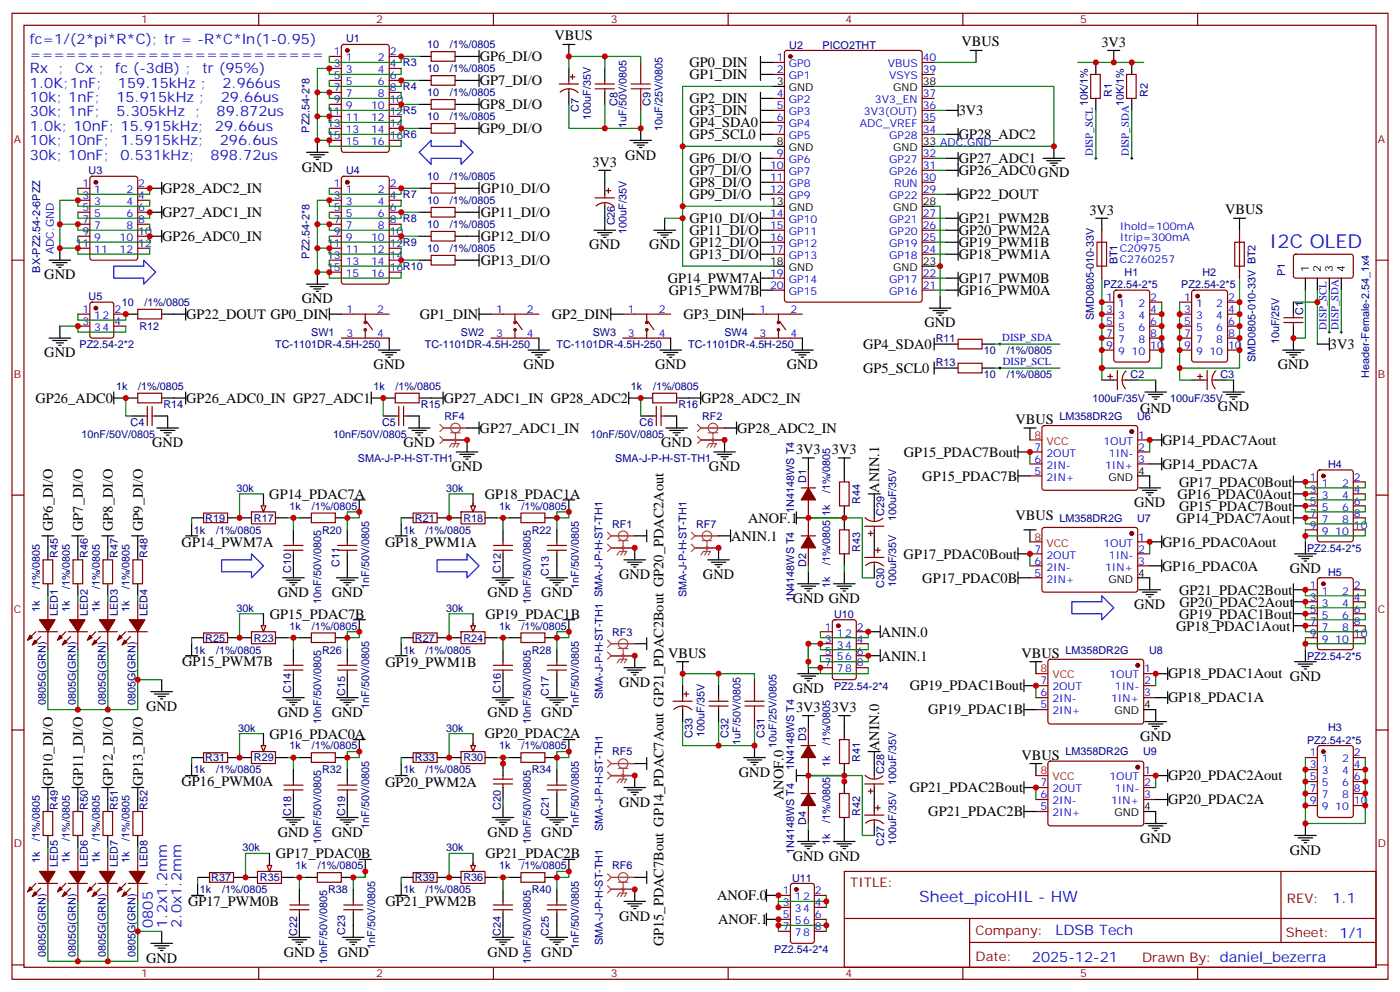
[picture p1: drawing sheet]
<svg xmlns="http://www.w3.org/2000/svg" width="412mm" height="292mm" viewBox="0 0 412 292" stroke-linecap="round" stroke-linejoin="round" font-family="sans-serif">
<defs><g id="words">
<text font-size="5.6" fill="#00f" x="373.9" y="73.1">I2C OLED</text>
<text font-size="4.6" fill="#00f" x="270.8" y="265.5">Sheet_picoHIL - HW</text>
<g font-size="4.2">
<text x="163.3" y="11.9">VBUS</text>
<text x="283.3" y="13.7">VBUS</text>
<text x="324.4" y="13.8">3V3</text>
<text x="141.3" y="18">GP6_DI/O</text>
<text x="203.1" y="19.8">GP0_DIN</text>
<text x="203.1" y="23.3">GP1_DIN</text>
<text x="141.3" y="25.1">GP7_DI/O</text>
<text x="141.3" y="32.1">GP8_DI/O</text>
<text x="203.1" y="30.4">GP2_DIN</text>
<text x="203.1" y="33.9">GP3_DIN</text>
<text x="282.4" y="33.9">3V3</text>
<text x="141.3" y="39.2">GP9_DI/O</text>
<text x="203.1" y="37.5">GP4_SDA0</text>
<text x="203.1" y="41">GP5_SCL0</text>
<text x="282.4" y="41">GP28_ADC2</text>
<text x="184.1" y="47">GND</text>
<text x="88.9" y="50.5">GND</text>
<text x="174.5" y="49.1">3V3</text>
<text x="203.1" y="51.6">GP7_DI/O</text>
<text x="203.1" y="48">GP6_DI/O</text>
<text x="282.4" y="51.6">GP26_ADC0GND</text>
<text x="282.4" y="48.1">GP27_ADC1</text>
<text x="47.8" y="56.9">GP28_ADC2_IN</text>
<text x="141.6" y="56.9">GP10_DI/O</text>
<text x="203.1" y="58.6">GP9_DI/O</text>
<text x="203.1" y="55.1">GP8_DI/O</text>
<text x="282.4" y="58.6">GP22_DOUT</text>
<text x="47.8" y="64">GP27_ADC1_IN</text>
<text x="141.6" y="63.9">GP11_DI/O</text>
<text x="203.1" y="65.7">GP10_DI/O</text>
<text x="282.4" y="65.7">GP21_PWM2B</text>
<text x="320.9" y="63.2">3V3</text>
<text x="360.9" y="63.1">VBUS</text>
<text x="47.8" y="71">GP26_ADC0_IN</text>
<text x="141.6" y="71">GP12_DI/O</text>
<text x="203.1" y="69.2">GP11_DI/O</text>
<text x="282.4" y="69.2">GP20_PWM2A</text>
<text x="173.6" y="73.4">GND</text>
<text x="191.2" y="73.4">GND</text>
<text x="203.1" y="72.7">GP12_DI/O</text>
<text x="203.1" y="76.3">GP13_DI/O</text>
<text x="282.4" y="76.3">GP18_PWM1A</text>
<text x="282.4" y="72.7">GP19_PWM1B</text>
<text x="13.1" y="82.2">GND</text>
<text x="141.6" y="78">GP13_DI/O</text>
<text x="196.7" y="83.4">GP14_PWM7A</text>
<text x="282.4" y="83.3">GP17_PWM0B</text>
<text x="88.9" y="89.3">GND</text>
<text x="197" y="86.9">GP15_PWM7B</text>
<text x="282.4" y="86.9">GP16_PWM0A</text>
<text x="54.9" y="93.8">GP22_DOUT GP0_DIN</text>
<text x="123.7" y="93.9">GP1_DIN</text>
<text x="162.5" y="93.9">GP2_DIN</text>
<text x="201.3" y="93.9">GP3_DIN</text>
<text x="272.3" y="96.3">GND</text>
<text x="13.1" y="105.2">GND</text>
<text x="254.2" y="102.7">GP4_SDA0</text>
<text x="391.8" y="102.8">3V3</text>
<text x="110.1" y="108.7">GND</text>
<text x="154.2" y="108.7">GND</text>
<text x="193" y="108.7">GND</text>
<text x="231.8" y="108.7">GND</text>
<text x="254.2" y="109.8">GP5_SCL0</text>
<text x="376.4" y="108.7">GND</text>
<text x="10.4" y="118.6">GP26_ADC0</text>
<text x="54.9" y="118.6">GP26_ADC0_IN GP27_ADC1</text>
<text x="130.7" y="118.6">GP27_ADC1_IN GP28_ADC2</text>
<text x="206.6" y="118.6">GP28_ADC2_IN</text>
<text x="299.1" y="124.8">VBUS</text>
<text x="335.8" y="121.5">GND</text>
<text x="358.8" y="121">GND</text>
<text x="44.8" y="131.6">GND</text>
<text x="118.9" y="131.6">GND</text>
<text x="141.3" y="127.5">GP27_ADC1_IN</text>
<text x="194.7" y="131.6">GND</text>
<text x="217.1" y="127.4">GP28_ADC2_IN</text>
<text x="342.4" y="130.9">GP14_PDAC7Aout</text>
<text x="234.5" y="133.8">3V3</text>
<text x="245.1" y="133.8">3V3</text>
<text x="266.2" y="134.4">GP15_PDAC7Bout</text>
<text x="342.4" y="138">GP14_PDAC7A</text>
<text x="133" y="138.7">GND</text>
<text x="208.8" y="138.7">GND</text>
<text x="271.7" y="141.5">GP15_PDAC7B</text>
<text x="347.4" y="143.3">GP17_PDAC0Bout</text>
<text x="79.3" y="146.8">GP14_PDAC7A</text>
<text x="142.8" y="146.8">GP18_PDAC1A</text>
<text x="258.9" y="145" transform="rotate(-90 258.9 145)">ANIN.1</text>
<text x="334.1" y="149.3">GND</text>
<text x="346.9" y="146.8">GP16_PDAC0Aout</text>
<text x="220.4" y="153.9">ANOF.1</text>
<text x="299.1" y="153">VBUS</text>
<text x="346.5" y="153.8">GP14_PDAC7Aout</text>
<text x="347.3" y="150.3">GP15_PDAC7Bout</text>
<text x="15.6" y="156.3" transform="rotate(-90 15.6 156.3)">GP6_DI/O</text>
<text x="24.4" y="156.3" transform="rotate(-90 24.4 156.3)">GP7_DI/O</text>
<text x="33.2" y="156.3" transform="rotate(-90 33.2 156.3)">GP8_DI/O</text>
<text x="42.1" y="156.3" transform="rotate(-90 42.1 156.3)">GP9_DI/O</text>
<text x="53.5" y="160.9">GP14_PWM7A</text>
<text x="113.5" y="160.9">GP18_PWM1A</text>
<text x="215.4" y="159.1">ANIN.1</text>
<text x="342.4" y="161">GP16_PDAC0Aout</text>
<text x="266.2" y="164.5">GP17_PDAC0Bout</text>
<text x="342.4" y="168">GP16_PDAC0A</text>
<text x="182.4" y="170.4">GND</text>
<text x="207.1" y="170.4">GND</text>
<text x="271.7" y="171.5">GP17_PDAC0B</text>
<text x="379.9" y="168.7">GND</text>
<text x="81.8" y="175.7">GND</text>
<text x="97.7" y="175.7">GND</text>
<text x="143.6" y="175.7">GND</text>
<text x="159.5" y="175.7">GND</text>
<text x="233.5" y="177.5">GND GND</text>
<text x="334.1" y="179.2">GND</text>
<text x="347.4" y="175">GP21_PDAC2Bout</text>
<text x="347.4" y="178.6">GP20_PDAC2Aout</text>
<text x="79.5" y="182.1">GP15_PDAC7B</text>
<text x="143" y="182.1">GP19_PDAC1B</text>
<text x="346.5" y="185.6">GP18_PDAC1Aout</text>
<text x="347.4" y="182.1">GP19_PDAC1Bout</text>
<text x="259.5" y="187.4">ANIN.0</text>
<text x="53.6" y="196.2">GP15_PWM7B</text>
<text x="113.6" y="196.3">GP19_PWM1B</text>
<text x="196.8" y="193.6">VBUS</text>
<text x="259.5" y="194.5">ANIN.1</text>
<text x="300.9" y="193.6">VBUS</text>
<text x="182.4" y="202.2">GND</text>
<text x="233.5" y="203.9">GND</text>
<text x="268" y="203.2">GP19_PDAC1Bout</text>
<text x="344.1" y="199.7">GP18_PDAC1Aout GND</text>
<text x="43" y="209.2">GND</text>
<text x="234.5" y="209.6">3V3</text>
<text x="245.1" y="209.6">3V3</text>
<text x="344.1" y="206.8">GP18_PDAC1A</text>
<text x="81.8" y="211">GND</text>
<text x="97.7" y="211">GND</text>
<text x="143.6" y="211">GND</text>
<text x="159.5" y="211">GND</text>
<text x="273.5" y="210.3">GP19_PDAC1B</text>
<text x="79.4" y="217.4">GP16_PDAC0A</text>
<text x="142.8" y="217.3">GP20_PDAC2A</text>
<text x="258.9" y="221.1" transform="rotate(-90 258.9 221.1)">ANIN.0</text>
<text x="335.8" y="218.1">GND</text>
<text x="300.9" y="223.6">VBUS</text>
<text x="15.5" y="231.5" transform="rotate(-90 15.5 231.5)">GP10_DI/O</text>
<text x="24.4" y="231.4" transform="rotate(-90 24.4 231.4)">GP11_DI/O</text>
<text x="33.2" y="231.5" transform="rotate(-90 33.2 231.5)">GP12_DI/O</text>
<text x="42.1" y="231.5" transform="rotate(-90 42.1 231.5)">GP13_DI/O</text>
<text x="53.5" y="231.5">GP16_PWM0A</text>
<text x="113.5" y="231.5">GP20_PWM2A</text>
<text x="217.7" y="228.6">GND</text>
<text x="268" y="233.2">GP21_PDAC2Bout</text>
<text x="344.1" y="229.7">GP20_PDAC2Aout</text>
<text x="182.4" y="237.5">GND</text>
<text x="230.8" y="235.5" transform="rotate(-90 230.8 235.5)">ANOF.0</text>
<text x="344.1" y="236.7">GP20_PDAC2A</text>
<text x="273.5" y="240.3">GP21_PDAC2B</text>
<text x="81.8" y="246.3">GND</text>
<text x="97.7" y="246.3">GND</text>
<text x="143.6" y="246.3">GND</text>
<text x="159.5" y="246.3">GND</text>
<text x="335.8" y="248">GND</text>
<text x="379.9" y="251.6">GND</text>
<text x="81.3" y="252.6">GP17_PDAC0B</text>
<text x="143" y="252.6">GP21_PDAC2B</text>
<text x="233.5" y="253.3">GND GND</text>
<text x="55.4" y="266.7">GP17_PWM0B</text>
<text x="113.6" y="266.8">GP21_PWM2B</text>
<text x="211.2" y="265">ANOF.0</text>
<text x="182.4" y="271">GND</text>
<text x="211.5" y="272.1">ANOF.1</text>
<text x="83.6" y="281.6">GND</text>
<text x="99.5" y="281.6">GND</text>
<text x="143.6" y="281.6">GND</text>
<text x="159.5" y="281.6">GND</text>
<text x="195.5" y="278.5" transform="rotate(-90 195.5 278.5)">GP15_PDAC7Bout GP14_PDAC7Aout GP21_PDAC2Bout GP20_PDAC2Aout</text>
<text x="43" y="283.3">GND</text>
</g>
<g font-size="4.2" fill="#00f">
<text x="8.8" y="13.1">fc=1/(2*pi*R*C); tr = -R*C*ln(1-0.95)</text>
<text x="8.8" y="17.3">=========================</text>
<text x="8.8" y="21.6">Rx</text>
<text x="17.2" y="21.6">;</text>
<text x="22.1" y="21.6">Cx ;</text>
<text x="34" y="21.6">fc (-3dB) ;</text>
<text x="59.5" y="21.6">tr (95%)</text>
<text x="8.8" y="25.8">1.0K;1nF;</text>
<text x="34.8" y="25.8">159.15kHz ;</text>
<text x="65.5" y="25.8">2.966us</text>
<text x="8.8" y="30">10k; 1nF;</text>
<text x="8.8" y="34.3">30k; 1nF;</text>
<text x="34.3" y="30">15.915kHz ;</text>
<text x="34.3" y="34.3">5.305kHz</text>
<text x="57.4" y="34.3">;</text>
<text x="63.8" y="34.3">89.872us</text>
<text x="65" y="30">29.66us</text>
<text x="8.8" y="38.5">1.0k; 10nF; 15.915kHz;</text>
<text x="63.3" y="38.5">29.66us</text>
<text x="8.8" y="42.7">10k; 10nF;</text>
<text x="8.8" y="47">30k; 10nF;</text>
<text x="35.5" y="42.7">1.5915kHz;</text>
<text x="35.5" y="47">0.531kHz;</text>
<text x="62.1" y="47">898.72us</text>
<text x="64.7" y="42.7">296.6us</text>
<text x="392.5" y="265.8">1.1</text>
<text x="45" y="273.1" transform="rotate(-90 45 273.1)">0805</text>
<text x="49.3" y="273.1" transform="rotate(-90 49.3 273.1)">1.2x1.2mm</text>
<text x="53.5" y="273.1" transform="rotate(-90 53.5 273.1)">2.0x1.2mm</text>
<text x="310.9" y="275.3">LDSB Tech</text>
<text x="304" y="283.1">2025-12-21</text>
</g>
<g font-size="3.9" fill="#800">
<text x="250.5" y="261.1">TITLE:</text>
<text x="379.1" y="265.8">REV:</text>
<text x="287.4" y="275.3">Company:</text>
<text x="378.7" y="275.9">Sheet: 1/1</text>
<text x="287.4" y="283">Date:</text>
<text x="336.4" y="283.1">Drawn By: daniel_bezerra</text>
</g>
<g font-size="3.2" fill="#800">
<text x="41.6" y="6.9">1</text>
<text x="110.8" y="6.9">2</text>
<text x="179.9" y="6.9">3</text>
<text x="249.1" y="6.9">4</text>
<text x="318.2" y="6.9">5</text>
<text x="4.1" y="42">A</text>
<text x="405.9" y="42">A</text>
<text x="4.1" y="111.2">B</text>
<text x="405.9" y="111.2">B</text>
<text x="4.1" y="180.3">C</text>
<text x="405.9" y="180.3">C</text>
<text x="4.1" y="249.4">D</text>
<text x="405.9" y="249.4">D</text>
<text x="41.6" y="287.7">1</text>
<text x="110.8" y="287.7">2</text>
<text x="179.9" y="287.7">3</text>
<text x="249.1" y="287.7">4</text>
<text x="318.2" y="287.7">5</text>
</g>
<g font-size="3.2" fill="#00f">
<text x="98.4" y="16.3">1</text>
<text x="114.8" y="16.3">2</text>
<text x="98.4" y="19.8">3</text>
<text x="98.4" y="23.3">5</text>
<text x="101.8" y="18">1</text>
<text x="101.8" y="21.6">3</text>
<text x="111.3" y="21.6">4</text>
<text x="111.3" y="18">2</text>
<text x="114.8" y="23.3">6</text>
<text x="114.8" y="19.8">4 R3</text>
<text x="228.9" y="18">1</text>
<text x="228.9" y="21.6">2</text>
<text x="232.4" y="19.8">GP0</text>
<text x="232.4" y="23.3">GP1</text>
<text x="261.5" y="19.8">VBUS</text>
<text x="261.9" y="23.3">VSYS</text>
<text x="271.8" y="21.6">39</text>
<text x="271.8" y="18">40</text>
<text x="98.4" y="26.8">7</text>
<text x="101.8" y="25.1">5</text>
<text x="101.8" y="28.6">7</text>
<text x="111.3" y="28.6">8</text>
<text x="111.3" y="25.1">6</text>
<text x="114.8" y="26.8">8 R4</text>
<text x="228.9" y="28.6">4</text>
<text x="271.8" y="28.6">37</text>
<text x="96.3" y="33.9">11</text>
<text x="98.4" y="30.4">9</text>
<text x="101.8" y="32.1">9</text>
<text x="101.8" y="35.7">11</text>
<text x="109.3" y="35.7">12</text>
<text x="109.3" y="32.1">10</text>
<text x="114.8" y="33.9">12R5</text>
<text x="114.8" y="30.4">10</text>
<text x="228.9" y="32.1">5</text>
<text x="228.9" y="35.7">6</text>
<text x="232.4" y="30.4">GP2</text>
<text x="232.4" y="33.9">GP3</text>
<text x="254.5" y="33.9">3V3(OUT)</text>
<text x="257.7" y="30.4">3V3_EN</text>
<text x="271.8" y="35.7">35</text>
<text x="271.8" y="32.1">36</text>
<text x="96.3" y="37.4">13</text>
<text x="96.3" y="41">15</text>
<text x="101.8" y="39.2">13</text>
<text x="109.3" y="39.2">14</text>
<text x="114.8" y="41">16R6</text>
<text x="114.8" y="37.4">14</text>
<text x="228.9" y="39.2">7</text>
<text x="232.4" y="37.4">GP4</text>
<text x="232.4" y="41">GP5</text>
<text x="253.3" y="37.4">ADC_VREF</text>
<text x="261.9" y="41">GP28</text>
<text x="271.8" y="39.2">34</text>
<text x="101.8" y="42.7">15</text>
<text x="109.3" y="42.7">16</text>
<text x="228.9" y="46.2">9</text>
<text x="271.8" y="46.2">32</text>
<text x="321.9" y="45.9" transform="rotate(-90 321.9 45.9)">DISP_SCL</text>
<text x="332.5" y="45.9" transform="rotate(-90 332.5 45.9)">DISP_SDA</text>
<text x="226.9" y="49.8">10</text>
<text x="226.9" y="53.3">11</text>
<text x="232.4" y="48">GP6</text>
<text x="232.4" y="51.5">GP7</text>
<text x="261.9" y="51.5">GP26</text>
<text x="261.9" y="48">GP27</text>
<text x="271.8" y="53.3">30</text>
<text x="271.8" y="49.8">31</text>
<text x="24.3" y="55.1">1</text>
<text x="24.3" y="58.6">3</text>
<text x="27.8" y="56.8">1</text>
<text x="37.2" y="56.8">2</text>
<text x="40.7" y="58.6">4</text>
<text x="40.7" y="55.1">2</text>
<text x="98.4" y="55.1">1</text>
<text x="98.4" y="58.6">3</text>
<text x="101.8" y="56.8">1</text>
<text x="111.3" y="56.8">2</text>
<text x="114.8" y="58.6">4 R7</text>
<text x="114.8" y="55.1">2</text>
<text x="226.9" y="56.8">12</text>
<text x="232.4" y="55.1">GP8</text>
<text x="232.4" y="58.6">GP9</text>
<text x="261.9" y="58.6">GP22</text>
<text x="263.4" y="55.1">RUN</text>
<text x="271.8" y="56.8">29</text>
<text x="24.3" y="62.1">5</text>
<text x="24.3" y="65.7">7</text>
<text x="27.8" y="60.4">3</text>
<text x="27.8" y="63.9">5</text>
<text x="37.2" y="63.9">6</text>
<text x="37.2" y="60.4">4</text>
<text x="40.7" y="65.7">8</text>
<text x="40.7" y="62.1">6</text>
<text x="98.4" y="62.1">5</text>
<text x="98.4" y="65.7">7</text>
<text x="101.8" y="60.4">3</text>
<text x="101.8" y="63.9">5</text>
<text x="111.3" y="63.9">6</text>
<text x="111.3" y="60.4">4</text>
<text x="114.8" y="65.7">8 R8</text>
<text x="114.8" y="62.1">6</text>
<text x="226.9" y="63.9">14</text>
<text x="232.4" y="65.7">GP10</text>
<text x="261.9" y="65.7">GP21</text>
<text x="271.8" y="63.9">27</text>
<text x="24.3" y="69.2">9</text>
<text x="27.8" y="67.4">7</text>
<text x="27.8" y="70.9">9</text>
<text x="35.2" y="70.9">10</text>
<text x="37.2" y="67.4">8</text>
<text x="40.7" y="69.2">10</text>
<text x="98.4" y="69.2">9</text>
<text x="101.8" y="67.4">7</text>
<text x="101.8" y="70.9">9</text>
<text x="109.3" y="70.9">10</text>
<text x="111.3" y="67.4">8</text>
<text x="114.8" y="69.2">10</text>
<text x="226.9" y="67.4">15</text>
<text x="226.9" y="70.9">16</text>
<text x="232.4" y="69.2">GP11</text>
<text x="261.9" y="69.2">GP20</text>
<text x="271.8" y="70.9">25</text>
<text x="271.8" y="67.4">26</text>
<text x="329.8" y="67.8">Ihold=100mA</text>
<text x="329.8" y="70.9">Itrip=300mA</text>
<text x="15.9" y="74.8" transform="rotate(-90 15.9 74.8)">ADC.GND</text>
<text x="22.2" y="72.7">11</text>
<text x="27.8" y="74.5">11</text>
<text x="35.2" y="74.5">12</text>
<text x="40.7" y="72.7">12</text>
<text x="96.3" y="72.7">11</text>
<text x="96.3" y="76.2">13</text>
<text x="101.8" y="74.5">11</text>
<text x="101.8" y="78">13</text>
<text x="109.3" y="78">14</text>
<text x="109.3" y="74.5">12</text>
<text x="114.8" y="76.2">14</text>
<text x="114.8" y="72.7">12R9</text>
<text x="226.9" y="74.5">17</text>
<text x="232.4" y="72.7">GP12</text>
<text x="232.4" y="76.2">GP13</text>
<text x="261.9" y="76.2">GP18</text>
<text x="261.9" y="72.7">GP19</text>
<text x="271.8" y="74.5">24</text>
<text x="329.8" y="74.1">C20975</text>
<text x="329.8" y="77.3">C2760257</text>
<text x="96.3" y="79.8">15</text>
<text x="101.8" y="81.5">15</text>
<text x="109.3" y="81.5">16</text>
<text x="114.8" y="79.8">16R10</text>
<text x="226.9" y="81.5">19</text>
<text x="232.4" y="83.3">GP14</text>
<text x="261.9" y="83.3">GP17</text>
<text x="271.8" y="81.5">22</text>
<text x="226.9" y="85.1">20</text>
<text x="232.4" y="86.8">GP15</text>
<text x="261.9" y="86.8">GP16</text>
<text x="271.8" y="85.1">21</text>
<text x="325.9" y="88.6">1</text>
<text x="338.8" y="88.6">2</text>
<text x="348.8" y="88.6">1</text>
<text x="361.8" y="88.6">2</text>
<text x="24.3" y="92.1">1</text>
<text x="24.3" y="95.6">3</text>
<text x="27.8" y="93.9">12</text>
<text x="33.7" y="95.6">4</text>
<text x="33.7" y="92.1">2</text>
<text x="102.1" y="92.1">1</text>
<text x="111.1" y="92.1">2</text>
<text x="146.2" y="92.1">1</text>
<text x="155.2" y="92.1">2</text>
<text x="185" y="92.1">1</text>
<text x="194" y="92.1">2</text>
<text x="223.8" y="92.1">1</text>
<text x="232.8" y="92.1">2</text>
<text x="325.9" y="92.1">3</text>
<text x="325.9" y="95.6">5</text>
<text x="329.4" y="90.3">1</text>
<text x="329.4" y="93.9">3</text>
<text x="335.3" y="93.9">4</text>
<text x="335.3" y="90.3">2</text>
<text x="338.8" y="95.6">6</text>
<text x="338.8" y="92.1">4</text>
<text x="348.8" y="92.1">3</text>
<text x="348.8" y="95.6">5</text>
<text x="352.3" y="90.3">1</text>
<text x="352.3" y="93.9">3</text>
<text x="358.3" y="93.9">4</text>
<text x="358.3" y="90.3">2</text>
<text x="361.8" y="95.6">6</text>
<text x="361.8" y="92.1">4</text>
<text x="27.8" y="97.4">34</text>
<text x="102.1" y="99.2">3</text>
<text x="111.1" y="99.2">4</text>
<text x="146.2" y="99.2">3</text>
<text x="155.2" y="99.2">4</text>
<text x="185" y="99.2">3</text>
<text x="194" y="99.2">4</text>
<text x="223.8" y="99.2">3</text>
<text x="232.8" y="99.2">4</text>
<text x="295.2" y="100.4">DISP_SDA</text>
<text x="325.9" y="99.2">7</text>
<text x="329.4" y="97.4">5</text>
<text x="329.4" y="100.9">7</text>
<text x="335.3" y="100.9">8</text>
<text x="335.3" y="97.4">6</text>
<text x="338.8" y="99.2">8</text>
<text x="348.8" y="99.2">7</text>
<text x="352.3" y="97.4">5</text>
<text x="352.3" y="100.9">7</text>
<text x="358.3" y="100.9">8</text>
<text x="358.3" y="97.4">6</text>
<text x="361.8" y="99.2">8</text>
<text x="390.7" y="97" transform="rotate(-90 390.7 97)">DISP_SCL</text>
<text x="394.3" y="97.1" transform="rotate(-90 394.3 97.1)">DISP_SDA</text>
<text x="295.4" y="107.4">DISP_SCL</text>
<text x="325.9" y="102.7">9</text>
<text x="329.4" y="104.5">9</text>
<text x="333.3" y="104.5">10</text>
<text x="338.8" y="102.7">10</text>
<text x="348.8" y="102.7">9</text>
<text x="352.3" y="104.5">9</text>
<text x="356.3" y="104.5">10</text>
<text x="361.8" y="102.7">10</text>
<text x="325" y="130.9">1OUT</text>
<text x="335.3" y="129.2">1</text>
<text x="304.7" y="136.2">6</text>
<text x="304.7" y="132.7">7</text>
<text x="308.2" y="138">2IN-</text>
<text x="308.2" y="134.4">2OUT</text>
<text x="325.5" y="138">1IN+</text>
<text x="326.7" y="134.4">1IN-</text>
<text x="335.3" y="132.7">2</text>
<text x="335.3" y="136.2">3</text>
<text x="304.7" y="139.7">5</text>
<text x="308.2" y="141.5">2IN+</text>
<text x="385.9" y="141.5">1</text>
<text x="389.4" y="143.3">1</text>
<text x="395.3" y="143.3">2</text>
<text x="398.8" y="141.5">2</text>
<text x="385.9" y="145">3</text>
<text x="385.9" y="148.6">5</text>
<text x="389.4" y="146.8">3</text>
<text x="395.3" y="146.8">4</text>
<text x="398.8" y="148.6">6</text>
<text x="398.8" y="145">4</text>
<text x="385.9" y="152.1">7</text>
<text x="385.9" y="155.6">9</text>
<text x="389.4" y="150.3">5</text>
<text x="389.4" y="153.8">7</text>
<text x="395.3" y="153.8">8</text>
<text x="395.3" y="150.3">6</text>
<text x="398.8" y="155.6">10</text>
<text x="398.8" y="152.1">8</text>
<text x="325" y="160.9">1OUT</text>
<text x="335.3" y="159.1">1</text>
<text x="389.4" y="157.4">9</text>
<text x="393.3" y="157.4">10</text>
<text x="304.7" y="166.2">6</text>
<text x="304.7" y="162.7">7</text>
<text x="308.2" y="168">2IN-</text>
<text x="308.2" y="164.4">2OUT</text>
<text x="325.5" y="168">1IN+</text>
<text x="326.7" y="164.4">1IN-</text>
<text x="335.3" y="162.7">2</text>
<text x="335.3" y="166.2">3</text>
<text x="304.7" y="169.7">5</text>
<text x="308.2" y="171.5">2IN+</text>
<text x="385.9" y="173.2">1</text>
<text x="398.8" y="173.2">2</text>
<text x="385.9" y="176.8">3</text>
<text x="389.4" y="175">1</text>
<text x="389.4" y="178.5">3</text>
<text x="395.3" y="178.5">4</text>
<text x="395.3" y="175">2</text>
<text x="398.8" y="176.8">4</text>
<text x="243" y="185.6">1</text>
<text x="252.4" y="185.6">2</text>
<text x="385.9" y="180.3">5</text>
<text x="385.9" y="183.8">7</text>
<text x="389.4" y="182.1">5</text>
<text x="389.4" y="185.6">7</text>
<text x="395.3" y="185.6">8</text>
<text x="395.3" y="182.1">6</text>
<text x="398.8" y="183.8">8</text>
<text x="398.8" y="180.3">6</text>
<text x="243" y="189.1">3</text>
<text x="246.5" y="187.4">12</text>
<text x="246.5" y="190.9">34</text>
<text x="252.4" y="189.1">4</text>
<text x="385.9" y="187.4">9</text>
<text x="389.4" y="189.1">9</text>
<text x="393.3" y="189.1">10</text>
<text x="398.8" y="187.4">10</text>
<text x="243" y="192.7">5</text>
<text x="243" y="196.2">7</text>
<text x="246.5" y="194.4">56</text>
<text x="246.5" y="197.9">78</text>
<text x="252.4" y="196.2">8</text>
<text x="252.4" y="192.7">6</text>
<text x="337.1" y="197.9">1</text>
<text x="306.5" y="201.5">7</text>
<text x="310" y="203.2">2OUT</text>
<text x="326.8" y="199.7">1OUT</text>
<text x="328.4" y="203.2">1IN-</text>
<text x="337.1" y="201.5">2</text>
<text x="306.5" y="208.5">5</text>
<text x="306.5" y="205">6</text>
<text x="310" y="206.8">2IN-</text>
<text x="327.3" y="206.8">1IN+</text>
<text x="337.1" y="205">3</text>
<text x="310" y="210.3">2IN+</text>
<text x="337.1" y="227.9">1</text>
<text x="385.9" y="222.6">1</text>
<text x="385.9" y="226.2">3</text>
<text x="389.4" y="224.4">1</text>
<text x="389.4" y="227.9">3</text>
<text x="395.3" y="227.9">4</text>
<text x="395.3" y="224.4">2</text>
<text x="398.8" y="226.2">4</text>
<text x="398.8" y="222.6">2</text>
<text x="306.5" y="231.5">7</text>
<text x="310" y="233.2">2OUT</text>
<text x="326.8" y="229.7">1OUT</text>
<text x="328.4" y="233.2">1IN-</text>
<text x="337.1" y="231.5">2</text>
<text x="385.9" y="229.7">5</text>
<text x="385.9" y="233.2">7</text>
<text x="389.4" y="231.5">5</text>
<text x="395.3" y="231.5">6</text>
<text x="398.8" y="233.2">8</text>
<text x="398.8" y="229.7">6</text>
<text x="306.5" y="238.5">5</text>
<text x="306.5" y="235">6</text>
<text x="310" y="236.7">2IN-</text>
<text x="327.3" y="236.7">1IN+</text>
<text x="337.1" y="235">3</text>
<text x="385.9" y="236.7">9</text>
<text x="389.4" y="235">7</text>
<text x="389.4" y="238.5">9</text>
<text x="393.3" y="238.5">10</text>
<text x="395.3" y="235">8</text>
<text x="398.8" y="236.7">10</text>
<text x="310" y="240.3">2IN+</text>
<text x="230.6" y="263.2">1</text>
<text x="240.1" y="263.2">2</text>
<text x="230.6" y="266.7">3</text>
<text x="234.1" y="265">12</text>
<text x="234.1" y="268.5">34</text>
<text x="240.1" y="266.7">4</text>
<text x="230.6" y="270.3">5</text>
<text x="230.6" y="273.8">7</text>
<text x="234.1" y="272">56</text>
<text x="234.1" y="275.6">78</text>
<text x="240.1" y="273.8">8</text>
<text x="240.1" y="270.3">6</text>
</g>
<g font-size="3.2" fill="#000080">
<text x="102" y="12.5">U1</text>
<text x="125.8" y="14.2">10</text>
<text x="132.5" y="14.2">/1%/0805</text>
<text x="232.5" y="14.3">U2</text>
<text x="242.3" y="14.3">PICO2THT</text>
<text x="125.8" y="21.3">10</text>
<text x="132.5" y="21.3">/1%/0805</text>
<text x="125.8" y="28.3">10</text>
<text x="132.5" y="28.3">/1%/0805</text>
<text x="327.5" y="28.4" transform="rotate(-90 327.5 28.4)">R1</text>
<text x="338.1" y="28.4" transform="rotate(-90 338.1 28.4)">R2</text>
<text x="125.8" y="35.4">10</text>
<text x="132.5" y="35.4">/1%/0805</text>
<text x="170.5" y="32.8" transform="rotate(-90 170.5 32.8)">C7</text>
<text x="174" y="35.3" transform="rotate(-90 174 35.3)">100uF/35V</text>
<text x="181.9" y="31.1" transform="rotate(-90 181.9 31.1)">C8</text>
<text x="191.7" y="31.1" transform="rotate(-90 191.7 31.1)">C9</text>
<text x="320.4" y="31.2" transform="rotate(-90 320.4 31.2)">10K/1%</text>
<text x="331" y="31.2" transform="rotate(-90 331 31.2)">10K/1%</text>
<text x="91.2" y="39.1" transform="rotate(-90 91.2 39.1)">PZ2.54-2*8</text>
<text x="184.6" y="37.5" transform="rotate(-90 184.6 37.5)">1uF/50V/0805</text>
<text x="195.2" y="38.5" transform="rotate(-90 195.2 38.5)">10uF/25V/0805</text>
<text x="26.1" y="51.2">U3</text>
<text x="102" y="51.3">U4</text>
<text x="125.8" y="53">10</text>
<text x="132.5" y="53">/1%/0805</text>
<text x="125.8" y="60.1">10</text>
<text x="132.5" y="60.1">/1%/0805</text>
<text x="125.8" y="67.1">10</text>
<text x="132.5" y="67.1">/1%/0805</text>
<text x="181.1" y="66.3" transform="rotate(-90 181.1 66.3)">C26</text>
<text x="184.6" y="68.8" transform="rotate(-90 184.6 68.8)">100uF/35V</text>
<text x="91.2" y="76.1" transform="rotate(-90 91.2 76.1)">PZ2.54-2*8</text>
<text x="125.8" y="74.2">10</text>
<text x="132.5" y="74.2">/1%/0805</text>
<text x="329.2" y="77.8" transform="rotate(-90 329.2 77.8)">BT1</text>
<text x="11.9" y="80.2" transform="rotate(-90 11.9 80.2)">BX-PZ2.54-2-6PZZ</text>
<text x="331.3" y="81.1">H1</text>
<text x="354.2" y="81.1">H2</text>
<text x="378.6" y="81.3" transform="rotate(-90 378.6 81.3)">P1</text>
<text x="26.1" y="88.3">U5</text>
<text x="325" y="84.8">PZ2.54-2*5</text>
<text x="348" y="84.8">PZ2.54-2*5</text>
<text x="35.8" y="90.1">10</text>
<text x="42.6" y="90.1">/1%/0805</text>
<text x="322.2" y="94.2" transform="rotate(-90 322.2 94.2)">SMD0805-010-33V</text>
<text x="383.9" y="92.8" transform="rotate(-90 383.9 92.8)">C1</text>
<text x="41.1" y="97.1">R12</text>
<text x="91.7" y="98.9">SW1</text>
<text x="135.8" y="98.9">SW2</text>
<text x="174.6" y="98.9">SW3</text>
<text x="213.4" y="98.9">SW4</text>
<text x="275.7" y="100.7">R11</text>
<text x="376.8" y="101.4" transform="rotate(-90 376.8 101.4)">10uF/25V</text>
<text x="23.4" y="102.4">PZ2.54-2*2</text>
<text x="81" y="102.5">TC-1101DR-4.5H-250</text>
<text x="125.1" y="102.5">TC-1101DR-4.5H-250</text>
<text x="163.9" y="102.5">TC-1101DR-4.5H-250</text>
<text x="202.7" y="102.5">TC-1101DR-4.5H-250</text>
<text x="275.7" y="107.7">R13</text>
<text x="289.8" y="104.2">10</text>
<text x="296.6" y="104.2">/1%/0805</text>
<text x="369.8" y="106.6" transform="rotate(-90 369.8 106.6)">SMD0805-010-33V BT2</text>
<text x="289.8" y="111.2">10</text>
<text x="296.6" y="111.2">/1%/0805</text>
<text x="333" y="111.3">C2</text>
<text x="359.5" y="111.3">C3</text>
<text x="403.3" y="111.2" transform="rotate(-90 403.3 111.2)">Header-Female-2.54_1x4</text>
<text x="34.2" y="114.8">1k</text>
<text x="40.7" y="114.8">/1%/0805</text>
<text x="110" y="114.8">1k</text>
<text x="116.5" y="114.8">/1%/0805</text>
<text x="185.9" y="114.7">1k</text>
<text x="192.4" y="114.7">/1%/0805</text>
<text x="321.8" y="118.3">100uF/35V</text>
<text x="344.7" y="118.3">100uF/35V</text>
<text x="38.5" y="125.3">C4</text>
<text x="48.1" y="120.1">R14</text>
<text x="112.5" y="125.3">C5</text>
<text x="124" y="120.1">R15</text>
<text x="130.9" y="123.6">RF4</text>
<text x="188.4" y="125.4">C6</text>
<text x="199.8" y="120.1">R16</text>
<text x="206.8" y="123.6">RF2</text>
<text x="312.1" y="123.6">LM358DR2G</text>
<text x="335" y="123.6">U6</text>
<text x="24" y="128.9">10nF/50V/0805</text>
<text x="98.1" y="128.9">10nF/50V/0805</text>
<text x="174" y="128.9">10nF/50V/0805</text>
<text x="105.4" y="135.9">SMA-J-P-H-ST-TH1</text>
<text x="181.3" y="135.9">SMA-J-P-H-ST-TH1</text>
<text x="391.2" y="137.7">H4</text>
<text x="237.5" y="142.2" transform="rotate(-90 237.5 142.2)">D1</text>
<text x="69.7" y="144.7">30k</text>
<text x="131.4" y="144.8">30k</text>
<text x="244.6" y="145.3" transform="rotate(-90 244.6 145.3)">/1%/0805</text>
<text x="253.4" y="148.4" transform="rotate(-90 253.4 148.4)">R44</text>
<text x="60.5" y="153.6">R19</text>
<text x="74.8" y="153.6">R17</text>
<text x="85.3" y="150.1">1k</text>
<text x="91.9" y="150.1">/1%/0805</text>
<text x="122.2" y="153.6">R21</text>
<text x="136.5" y="153.6">R18</text>
<text x="147.1" y="150.1">1k</text>
<text x="153.6" y="150.1">/1%/0805</text>
<text x="180.3" y="155.3">RF1</text>
<text x="205" y="155.3">RF7</text>
<text x="234" y="150.9" transform="rotate(-90 234 150.9)">1N4148WS T4</text>
<text x="244.6" y="151.8" transform="rotate(-90 244.6 151.8)">1k</text>
<text x="260.4" y="151.9" transform="rotate(-90 260.4 151.9)">C29</text>
<text x="263.9" y="153.5" transform="rotate(-90 263.9 153.5)">100uF/35V</text>
<text x="312.1" y="153.6">LM358DR2G</text>
<text x="335" y="153.6">U7</text>
<text x="57.1" y="157.1">1k</text>
<text x="63.6" y="157.1">/1%/0805</text>
<text x="94.9" y="157.1">R20</text>
<text x="118.8" y="157.1">1k</text>
<text x="125.4" y="157.1">/1%/0805</text>
<text x="156.6" y="157.1">R22</text>
<text x="17" y="164.3" transform="rotate(-90 17 164.3)">R45</text>
<text x="25.8" y="164.3" transform="rotate(-90 25.8 164.3)">R46</text>
<text x="34.7" y="164.3" transform="rotate(-90 34.7 164.3)">R47</text>
<text x="43.5" y="164.3" transform="rotate(-90 43.5 164.3)">R48</text>
<text x="100" y="166.9" transform="rotate(-90 100 166.9)">C11</text>
<text x="237.5" y="166.9" transform="rotate(-90 237.5 166.9)">D2</text>
<text x="244.6" y="166.4" transform="rotate(-90 244.6 166.4)">/1%/0805</text>
<text x="253.4" y="162.5" transform="rotate(-90 253.4 162.5)">R43</text>
<text x="385" y="162.4">PZ2.54-2*5</text>
<text x="11.7" y="173.5" transform="rotate(-90 11.7 173.5)">/1%/0805</text>
<text x="20.6" y="173.5" transform="rotate(-90 20.6 173.5)">/1%/0805</text>
<text x="29.4" y="173.5" transform="rotate(-90 29.4 173.5)">/1%/0805</text>
<text x="38.2" y="173.5" transform="rotate(-90 38.2 173.5)">/1%/0805</text>
<text x="85.8" y="168.7" transform="rotate(-90 85.8 168.7)">C10</text>
<text x="108.7" y="173.4" transform="rotate(-90 108.7 173.4)">1nF/50V/0805</text>
<text x="147.5" y="168.7" transform="rotate(-90 147.5 168.7)">C12</text>
<text x="161.7" y="169.6" transform="rotate(-90 161.7 169.6)">C13</text>
<text x="170.5" y="173.4" transform="rotate(-90 170.5 173.4)">1nF/50V/0805</text>
<text x="244.6" y="172.9" transform="rotate(-90 244.6 172.9)">1k</text>
<text x="260.4" y="173.1" transform="rotate(-90 260.4 173.1)">C30</text>
<text x="264" y="172.8" transform="rotate(-90 264 172.8)">100uF/35V</text>
<text x="391.2" y="169.5">H5</text>
<text x="11.7" y="180" transform="rotate(-90 11.7 180)">1k</text>
<text x="20.6" y="180" transform="rotate(-90 20.6 180)">1k</text>
<text x="29.4" y="180" transform="rotate(-90 29.4 180)">1k</text>
<text x="38.2" y="180" transform="rotate(-90 38.2 180)">1k</text>
<text x="94.6" y="177.8" transform="rotate(-90 94.6 177.8)">10nF/50V/0805</text>
<text x="156.4" y="177.8" transform="rotate(-90 156.4 177.8)">10nF/50V/0805</text>
<text x="202.2" y="175.8" transform="rotate(-90 202.2 175.8)">SMA-J-P-H-ST-TH1</text>
<text x="234" y="177.3" transform="rotate(-90 234 177.3)">1N4148WS T4</text>
<text x="17" y="181.2" transform="rotate(-90 17 181.2)">LED1</text>
<text x="25.8" y="181.2" transform="rotate(-90 25.8 181.2)">LED2</text>
<text x="34.7" y="181.2" transform="rotate(-90 34.7 181.2)">LED3</text>
<text x="43.5" y="181.2" transform="rotate(-90 43.5 181.2)">LED4</text>
<text x="69.7" y="180">30k</text>
<text x="85.3" y="185.3">1k</text>
<text x="91.9" y="185.3">/1%/0805</text>
<text x="131.4" y="180">30k</text>
<text x="147.1" y="185.3">1k</text>
<text x="153.6" y="185.3">/1%/0805</text>
<text x="245.7" y="181.9">U10</text>
<text x="60.5" y="188.9">R25</text>
<text x="74.8" y="188.9">R23</text>
<text x="122.2" y="188.9">R27</text>
<text x="136.5" y="188.9">R24</text>
<text x="180.3" y="187.1">RF3</text>
<text x="57.1" y="192.4">1k</text>
<text x="63.6" y="192.4">/1%/0805</text>
<text x="94.9" y="192.4">R26</text>
<text x="118.8" y="192.4">1k</text>
<text x="125.4" y="192.4">/1%/0805</text>
<text x="156.6" y="192.4">R28</text>
<text x="313.9" y="192.4">LM358DR2G</text>
<text x="338.5" y="192.4">U8</text>
<text x="385" y="194.2">PZ2.54-2*5</text>
<text x="85.8" y="203.9" transform="rotate(-90 85.8 203.9)">C14</text>
<text x="147.5" y="203.9" transform="rotate(-90 147.5 203.9)">C16</text>
<text x="245.7" y="203">PZ2.54-2*4</text>
<text x="13.5" y="207.6" transform="rotate(-90 13.5 207.6)">0805G(GRN)</text>
<text x="22.3" y="207.6" transform="rotate(-90 22.3 207.6)">0805G(GRN)</text>
<text x="31.1" y="207.6" transform="rotate(-90 31.1 207.6)">0805G(GRN)</text>
<text x="40" y="207.6" transform="rotate(-90 40 207.6)">0805G(GRN)</text>
<text x="101.7" y="204.8" transform="rotate(-90 101.7 204.8)">C15</text>
<text x="108.7" y="208.6" transform="rotate(-90 108.7 208.6)">1nF/50V/0805</text>
<text x="161.7" y="204.8" transform="rotate(-90 161.7 204.8)">C17</text>
<text x="170.5" y="208.6" transform="rotate(-90 170.5 208.6)">1nF/50V/0805</text>
<text x="177.5" y="205.8" transform="rotate(-90 177.5 205.8)">SMA-J-P-H-ST-TH1 SMA-J-P-H-ST-TH1</text>
<text x="70.2" y="215.3">30k</text>
<text x="94.6" y="213.1" transform="rotate(-90 94.6 213.1)">10nF/50V/0805</text>
<text x="131.4" y="215.3">30k</text>
<text x="156.4" y="213.1" transform="rotate(-90 156.4 213.1)">10nF/50V/0805</text>
<text x="391.2" y="215.2">H3</text>
<text x="85.3" y="220.6">1k</text>
<text x="91.9" y="220.6">/1%/0805</text>
<text x="147.1" y="220.6">1k</text>
<text x="153.6" y="220.6">/1%/0805</text>
<text x="204" y="217.2" transform="rotate(-90 204 217.2)">C33</text>
<text x="207.5" y="217" transform="rotate(-90 207.5 217)">100uF/35V</text>
<text x="214.6" y="217.2" transform="rotate(-90 214.6 217.2)">C32</text>
<text x="218.1" y="219.2" transform="rotate(-90 218.1 219.2)">1uF/50V/0805</text>
<text x="225.2" y="217.2" transform="rotate(-90 225.2 217.2)">C31</text>
<text x="228.7" y="220.1" transform="rotate(-90 228.7 220.1)">10uF/25V/0805</text>
<text x="237.5" y="218" transform="rotate(-90 237.5 218)">D3</text>
<text x="244.6" y="219.3" transform="rotate(-90 244.6 219.3)">/1%/0805</text>
<text x="385" y="218.9">PZ2.54-2*5</text>
<text x="57.1" y="227.7">1k</text>
<text x="60.5" y="224.1">R31</text>
<text x="63.6" y="227.7">/1%/0805</text>
<text x="74.8" y="224.1">R29</text>
<text x="94.9" y="227.7">R32</text>
<text x="118.8" y="227.7">1k</text>
<text x="122.2" y="224.1">R33</text>
<text x="125.4" y="227.7">/1%/0805</text>
<text x="136.5" y="224.1">R30</text>
<text x="156.6" y="227.7">R34</text>
<text x="180.3" y="222.4">RF5</text>
<text x="234" y="226.7" transform="rotate(-90 234 226.7)">1N4148WS T4</text>
<text x="244.6" y="225.9" transform="rotate(-90 244.6 225.9)">1k</text>
<text x="253.4" y="224.2" transform="rotate(-90 253.4 224.2)">R41</text>
<text x="260.4" y="227.8" transform="rotate(-90 260.4 227.8)">C28</text>
<text x="313.9" y="222.4">LM358DR2G</text>
<text x="336.7" y="222.4">U9</text>
<text x="17" y="238.4" transform="rotate(-90 17 238.4)">R49</text>
<text x="25.8" y="238.4" transform="rotate(-90 25.8 238.4)">R50</text>
<text x="34.7" y="238.4" transform="rotate(-90 34.7 238.4)">R51</text>
<text x="43.5" y="238.4" transform="rotate(-90 43.5 238.4)">R52</text>
<text x="147.5" y="238.4" transform="rotate(-90 147.5 238.4)">C20</text>
<text x="85.8" y="240.1" transform="rotate(-90 85.8 240.1)">C18</text>
<text x="101.7" y="240.1" transform="rotate(-90 101.7 240.1)">C19</text>
<text x="108.7" y="243.9" transform="rotate(-90 108.7 243.9)">1nF/50V/0805</text>
<text x="161.7" y="240.1" transform="rotate(-90 161.7 240.1)">C21</text>
<text x="170.5" y="243.9" transform="rotate(-90 170.5 243.9)">1nF/50V/0805</text>
<text x="177.5" y="244.6" transform="rotate(-90 177.5 244.6)">SMA-J-P-H-ST-TH1</text>
<text x="237.5" y="242.7" transform="rotate(-90 237.5 242.7)">D4</text>
<text x="244.6" y="242.3" transform="rotate(-90 244.6 242.3)">/1%/0805</text>
<text x="253.4" y="240.1" transform="rotate(-90 253.4 240.1)">R42</text>
<text x="11.7" y="247.6" transform="rotate(-90 11.7 247.6)">/1%/0805</text>
<text x="20.6" y="247.6" transform="rotate(-90 20.6 247.6)">/1%/0805</text>
<text x="29.4" y="247.6" transform="rotate(-90 29.4 247.6)">/1%/0805</text>
<text x="38.2" y="247.6" transform="rotate(-90 38.2 247.6)">/1%/0805</text>
<text x="71.4" y="250.6">30k</text>
<text x="94.6" y="248.4" transform="rotate(-90 94.6 248.4)">10nF/50V/0805</text>
<text x="131.4" y="250.6">30k</text>
<text x="156.4" y="248.4" transform="rotate(-90 156.4 248.4)">10nF/50V/0805</text>
<text x="234" y="251.4" transform="rotate(-90 234 251.4)">1N4148WS T4</text>
<text x="244.6" y="248.8" transform="rotate(-90 244.6 248.8)">1k</text>
<text x="260.4" y="248.9" transform="rotate(-90 260.4 248.9)">C27</text>
<text x="264" y="248.7" transform="rotate(-90 264 248.7)">100uF/35V 100uF/35V</text>
<text x="11.7" y="254.1" transform="rotate(-90 11.7 254.1)">1k</text>
<text x="17" y="255.3" transform="rotate(-90 17 255.3)">LED5</text>
<text x="20.6" y="254.1" transform="rotate(-90 20.6 254.1)">1k</text>
<text x="25.8" y="255.3" transform="rotate(-90 25.8 255.3)">LED6</text>
<text x="29.4" y="254.1" transform="rotate(-90 29.4 254.1)">1k</text>
<text x="34.7" y="255.3" transform="rotate(-90 34.7 255.3)">LED7</text>
<text x="38.2" y="254.1" transform="rotate(-90 38.2 254.1)">1k</text>
<text x="43.5" y="255.3" transform="rotate(-90 43.5 255.3)">LED8</text>
<text x="87.1" y="255.9">1k</text>
<text x="93.6" y="255.9">/1%/0805</text>
<text x="147.1" y="255.9">1k</text>
<text x="153.6" y="255.9">/1%/0805</text>
<text x="180.3" y="255.9">RF6</text>
<text x="58.9" y="262.9">1k</text>
<text x="62.2" y="259.4">R37</text>
<text x="65.4" y="262.9">/1%/0805</text>
<text x="76.6" y="259.4">R35</text>
<text x="96.7" y="262.9">R38</text>
<text x="118.8" y="262.9">1k</text>
<text x="122.2" y="259.4">R39</text>
<text x="125.4" y="262.9">/1%/0805</text>
<text x="136.5" y="259.4">R36</text>
<text x="156.6" y="262.9">R40</text>
<text x="233.3" y="259.5">U11</text>
<text x="87.6" y="275.4" transform="rotate(-90 87.6 275.4)">C22</text>
<text x="101.7" y="275.3" transform="rotate(-90 101.7 275.3)">C23</text>
<text x="147.5" y="275.4" transform="rotate(-90 147.5 275.4)">C24</text>
<text x="161.7" y="275.4" transform="rotate(-90 161.7 275.4)">C25</text>
<text x="13.5" y="281.7" transform="rotate(-90 13.5 281.7)">0805G(GRN)</text>
<text x="22.3" y="281.7" transform="rotate(-90 22.3 281.7)">0805G(GRN)</text>
<text x="31.1" y="281.7" transform="rotate(-90 31.1 281.7)">0805G(GRN)</text>
<text x="40" y="281.7" transform="rotate(-90 40 281.7)">0805G(GRN)</text>
<text x="110.5" y="279.2" transform="rotate(-90 110.5 279.2)">1nF/50V/0805</text>
<text x="170.5" y="279.2" transform="rotate(-90 170.5 279.2)">1nF/50V/0805</text>
<text x="177.5" y="278.1" transform="rotate(-90 177.5 278.1)">SMA-J-P-H-ST-TH1</text>
<text x="228" y="280.6">PZ2.54-2*4</text>
<text x="96.4" y="283.6" transform="rotate(-90 96.4 283.6)">10nF/50V/0805</text>
<text x="156.4" y="283.6" transform="rotate(-90 156.4 283.6)">10nF/50V/0805</text>
</g>
<g font-size="3.2">
<text x="228.9" y="25.1">3</text>
<text x="232.4" y="26.8">GND</text>
<text x="263.1" y="26.8">GND</text>
<text x="271.8" y="25.1">38</text>
<text x="228.9" y="42.7">8</text>
<text x="232.4" y="44.5">GND</text>
<text x="263.1" y="44.5">GND</text>
<text x="271.8" y="42.7">33 ADC.GND</text>
<text x="226.9" y="60.4">13</text>
<text x="232.4" y="62.1">GND</text>
<text x="263.1" y="62.1">GND</text>
<text x="271.8" y="60.4">28</text>
<text x="226.9" y="78">18</text>
<text x="271.8" y="78">23</text>
<text x="232.4" y="79.8">GND</text>
<text x="263.1" y="79.8">GND</text>
<text x="385.6" y="80.1" transform="rotate(-90 385.6 80.1)">1</text>
<text x="389.1" y="80.1" transform="rotate(-90 389.1 80.1)">2</text>
<text x="392.6" y="80.1" transform="rotate(-90 392.6 80.1)">3</text>
<text x="396.2" y="80.1" transform="rotate(-90 396.2 80.1)">4</text>
<text x="326.6" y="141.5">GND</text>
<text x="335.3" y="139.7">4</text>
<text x="326.6" y="171.5">GND</text>
<text x="335.3" y="169.7">4</text>
<text x="337.1" y="208.5">4</text>
<text x="328.3" y="210.3">GND</text>
<text x="337.1" y="238.5">4</text>
<text x="328.3" y="240.3">GND</text>
</g>
<g font-size="3.2" fill="#f00">
<text x="304.7" y="129.2">8</text>
<text x="308.2" y="130.9">VCC</text>
<text x="304.7" y="159.1">8</text>
<text x="308.2" y="160.9">VCC</text>
<text x="306.5" y="197.9">8</text>
<text x="310" y="199.7">VCC</text>
<text x="306.5" y="227.9">8</text>
<text x="310" y="229.7">VCC</text>
</g>
</g></defs>
<g fill="none" stroke="#870000" stroke-width=".35">
<path d="M3.5 3.9h405.4v284.4h-405.4zM7.1 7.4h398.2v277.3h-398.2zM76.2 3.9v3.5M145.3 3.9v3.5M188.7 18.4v3.5M214.5 3.9v3.5M227.5 18.4h3.6M231.3 15.1l.5-.2h39.1l.7 .4v72.9l-.4 .7h-39.4l-.7-.4v-72.9zM271.6 18.4h3.6M283.6 3.9v3.5M352.8 3.9v3.5M164.7 24.7h5.7"/>
<path d="M165 27.1a3.8 3.8 0 0 1 5.3 .2M167.6 23.7v1M167.6 26.1v1.1M167.9 22.6h1.4M168.6 21.9v1.4M175.3 24.7h5.7M175.3 26.1h5.7M178.2 23.7v1M178.2 26.1v1.1M188.7 29v3.5M227.5 21.9h3.6M227.5 29h3.6"/>
<path d="M227.5 32.5h3.6M227.5 36h3.6M227.5 39.5h3.6M271.6 21.9h3.6M271.6 29h3.6M271.6 32.5h3.6M271.6 36h3.6M271.6 39.5h3.6M227.5 46.6h3.6M227.5 50.1h3.6M227.5 53.7h3.6M227.5 57.2h3.6"/>
<path d="M271.6 46.6h3.6M271.6 50.1h3.6M271.6 53.7h3.6M271.6 57.2h3.6M3.5 76.6h3.6M227.5 64.2h3.6M227.5 67.8h3.6M227.5 71.3h3.6M227.5 74.8h3.6M271.6 64.2h3.6M271.6 67.8h3.6M271.6 71.3h3.6"/>
<path d="M271.6 74.8h3.6M405.3 76.6h3.6M227.5 81.9h3.6M227.5 85.4h3.6M271.6 81.9h3.6M271.6 85.4h3.6M303.4 133h3.5M303.4 136.6h3.5M307.2 125.5l.4-.2h27.1l.4 .7v17.9l-.7 .4h-27.1l-.4-.7v-17.6zM335.1 129.5h3.6M335.1 133h3.6M335.1 136.6h3.6"/>
<path d="M3.5 145.7h3.6M60 151h7v2.8h-7zM74.1 150.7h7v3.5h-7zM77.6 148.2v1.8M303.4 140.1h3.5M307.2 155.5l.4-.2h27.1l.4 .7v17.9l-.7 .4-27.1-.1-.4-.6v-17.6zM335.1 159.5h3.6M405.3 145.7h3.6M303.4 163h3.5M303.4 166.5h3.5M303.4 170.1h3.5M335.1 163h3.6"/>
<path d="M335.1 166.5h3.6M308.9 194.3l.5-.2h27.1l.4 .7-.1 17.9-.6 .4-27.1-.1-.4-.6v-17.6zM336.9 198.3h3.5M3.5 214.9h3.6M305.2 201.8h3.5M305.2 205.4h3.5M305.2 208.9h3.5M336.9 201.8h3.5M336.9 205.4h3.5M405.3 214.9h3.6M305.2 231.8h3.5M305.2 235.3h3.5"/>
<path d="M305.2 238.9h3.5M308.9 224.3l.5-.3 27.1 .1 .4 .7-.1 17.9-.6 .4-27.1-.1-.4-.6v-17.6zM336.9 228.3h3.5M336.9 231.8h3.5M336.9 235.3h3.5M248.7 256.5h156.6v28.2h-156.6zM377.3 256.5v20.9M248.7 270.4h156.5M285.6 277.4h119.6M285.6 270.4v14.1M3.5 284h3.6M76.2 284.7v3.6"/>
<path d="M145.3 284.7v3.6M214.5 284.7v3.6M283.6 284.7v3.6M352.8 284.7v3.6M405.3 284h3.6"/>
</g>
<g fill="#870000" stroke="#870000" stroke-width=".35">
<circle cx="232.8" cy="16.6" r=".53"/>
<circle cx="333.4" cy="127" r=".53"/>
<circle cx="333.4" cy="157" r=".53"/>
<circle cx="335.1" cy="195.8" r=".53"/>
<circle cx="335.1" cy="225.8" r=".53"/>
</g>
<g fill="none" stroke="#000" stroke-width=".35">
<path d="M285.8 14.9h3.5M287.5 14.9v3.5M167.6 20.1v3.6M167.6 27.2v3.5M178.2 20.1v3.6M178.2 27.2v3.5M227.5 25.4h3.6M271.6 25.4h3.6M278.7 39.5h3.5M282.2 37.8v3.5M227.5 43.1h3.6M271.6 43.1h3.6"/>
<path d="M278.7 50.1h3.5M278.7 46.6h3.5M282.2 44.8v7.1M307.3 46.6h6.3M308.3 47.3h4.3M309.4 48h2.1M310.1 48.7h.7M310.4 43.1v3.5M227.5 60.7h3.6M227.5 78.4h3.6M271.6 60.7h3.6M271.6 78.4h3.6"/>
<path d="M278.7 74.8h3.5M278.7 71.3h3.5M278.7 67.8h3.5M278.7 64.2h3.5M282.2 62.5v14.1M224 85.4h3.5M224 81.9h3.5M224 80.1v7.1M273.8 90.7h6.3M274.8 91.4h4.2M275.9 92.1h2.1M276.6 92.8h.7"/>
<path d="M276.9 87.2v3.5M278.7 85.4h3.5M278.7 81.9h3.5M282.2 80.1v7.1M56.4 152.4h3.6M67 152.4h7.1M77.6 145.4v3.5M81.1 152.4h3.6M335.1 140.1h3.6M335.1 170.1h3.6M336.9 208.9h3.5M336.9 238.9h3.5"/>
</g>
<g fill="none" stroke="#008700" stroke-width=".35">
<path d="M275.2 18.4h12.3M275.2 25.4h35.2v17.7h-35.2M275.2 39.5h3.5M275.2 50.1h3.5M275.2 46.6h3.5M218.7 78.4h8.8M275.2 78.4h1.7v8.8M275.2 60.7h1.7v17.7M275.2 74.8h3.5M275.2 71.3h3.5M275.2 67.8h3.5M275.2 64.2h3.5"/>
<path d="M275.2 85.4h3.5M275.2 81.9h3.5"/>
</g>
<path d="M303.4 129.5h3.5M303.4 159.5h3.5M305.2 198.3h3.5M305.2 228.3h3.5" fill="none" stroke="#f00" stroke-width=".35"/>
<path d="M185.9 24.7h5.7M185.9 26.1h5.7M188.7 21.9v2.8M188.7 26.1v2.9" fill="none" stroke="#a10000" stroke-width=".35"/>
<path d="M76.9 148.9h1.4l-.7 1.8z" fill="#f0f0f0" stroke="#870000" stroke-width=".35"/>
<g fill="none" stroke="#870000" stroke-width=".35">
<path d="M86.4 159.5v1M91.7 151h7.1v2.8h-7.1zM102.3 159.5v1M83.6 160.5h5.7M83.6 162h5.7M86.4 162v1M99.5 160.5h5.6M99.5 162h5.6M102.3 162v1M74.1 185.9h7v3.6h-7zM77.6 183.5v1.7M83.6 197.2h5.7"/>
<path d="M83.6 195.8h5.7M86.4 194.8v1M86.4 197.2v1.1M91.7 186.3h7.1v2.8h-7.1zM99.5 197.2h5.6M99.5 195.8h5.6M102.3 194.8v1M102.3 197.2v1.1"/>
</g>
<g fill="none" stroke="#000" stroke-width=".35">
<path d="M165.8 13.1h3.5M167.6 13.1v3.5M188.7 37.8v3.5M185.6 41.3h6.3M186.6 42h4.3M187.7 42.7h2.1M188.4 43.4h.7M301.6 126h3.6M303.4 126v3.5M86.4 156v3.5M88.2 152.4h3.5M98.8 152.4h3.5"/>
<path d="M102.3 156v3.5M301.6 156h3.6M303.4 156v3.5M335.5 143.6h6.3M336.5 144.3h4.3M337.6 145h2.1M338.3 145.7h.7M338.7 140.1v3.5M83.3 170.1h6.3M84.3 170.8h4.2M85.4 171.5h2.1M86.1 172.2h.7"/>
<path d="M86.4 163v7.1M99.1 170.1h6.4M100.2 170.8h4.2M101.2 171.5h2.2M102 172.2h.7M102.3 163v7.1M335.5 173.6h6.3M336.5 174.3h4.3M337.6 175h2.1M338.3 175.7h.7M338.7 170.1v3.5M70.6 187.7h3.5"/>
<path d="M77.6 180.7v3.5M81.1 187.7h3.6M86.4 191.2v3.6M86.4 198.3v7.1M88.2 187.7h3.5M98.8 187.7h3.5M102.3 191.2v3.6M102.3 198.3v7.1M303.4 194.8h3.5M305.2 194.8v3.5M83.3 205.4h6.3M84.3 206.1h4.2"/>
<path d="M85.4 206.8h2.1M86.1 207.5h.7M99.1 205.4h6.4M100.2 206.1h4.2M101.2 206.8h2.2M102 207.5h.7M337.3 212.4h6.3M338.3 213.1h4.2M339.4 213.8h2.1M340.1 214.5h.7M340.4 208.9v3.5M303.4 224.8h3.5"/>
<path d="M305.2 224.8v3.5M340.4 238.9v3.5M337.3 242.4h6.3M338.3 243.1h4.2M339.4 243.8h2.1M340.1 244.5h.7"/>
</g>
<g fill="none" stroke="#008700" stroke-width=".35">
<path d="M178.2 16.6v3.5M188.7 18.4v-1.8h-21.1v3.5M167.6 30.7v7.1h21.1v-5.3M178.2 30.7v7.1M303.4 133v3.6M338.7 129.5v3.5M77.6 145.4h-7v7M84.7 152.4h3.5M86.4 152.4v3.6M105.8 150.7h-3.5v5.3M338.7 159.5v3.5M303.4 163v3.5"/>
<path d="M77.6 180.7h-7v7M84.7 187.7h3.5M86.4 187.7v3.5M105.8 185.9h-3.5v5.3M340.4 198.3v3.5M305.2 201.8v3.6M305.2 231.8v3.5M340.4 228.3v3.5"/>
</g>
<path d="M76.9 184.2h1.4l-.7 1.7z" fill="#f0f0f0" stroke="#870000" stroke-width=".35"/>
<g fill="none" stroke="#000" stroke-width=".35">
<path d="M33.5 117.2h7.1M33.5 115.4v3.5M47.6 117.2h7.1M54.7 115.4v3.5M109.4 117.2h3.5M109.4 115.4v3.5M185.2 117.2h3.5M185.2 115.4v3.5M38.8 122.4h3.5M45.9 122.4h3.5v3.6M46.2 126h6.4M47.3 126.7h4.2"/>
<path d="M48.3 127.4h2.1M49 128.1h.7M56.4 187.7h3.6M67 187.7h3.6M77.6 215.9v3.6M70.6 223h3.5M81.1 223h3.6M86.4 226.5v3.5M86.4 233.6v7M88.2 223h3.5M98.8 223h3.5M102.3 226.5v3.5"/>
<path d="M102.3 233.6v7M83.3 240.6h6.3M84.3 241.3h4.2M85.4 242h2.1M86.1 242.7h.7M99.1 240.6h6.4M100.2 241.3h4.2M101.2 242h2.2M102 242.7h.7"/>
</g>
<g fill="none" stroke="#870000" stroke-width=".35">
<path d="M40.6 115.7h7v2.9h-7zM43.4 119.6v5.7M44.8 119.6v5.7M42.3 122.4h1.1M44.8 122.4h1.1M60 186.3h7v2.8h-7zM77.6 218.8v1.7M74.1 221.2h7v3.6h-7zM83.6 232.5h5.7M83.6 231.1h5.7M86.4 230v1.1M86.4 232.5v1.1"/>
<path d="M91.7 221.6h7.1v2.8h-7.1zM99.5 232.5h5.6M99.5 231.1h5.6M102.3 230v1.1M102.3 232.5v1.1"/>
</g>
<path d="M37 117.2v5.2h1.8M105.8 150.7v1.7h-3.5M105.8 185.9v1.8h-3.5M77.6 215.9h-7v7.1M84.7 223h3.5M86.4 223v3.5M102.3 223h3.5v-1.8h-3.5v5.3" fill="none" stroke="#008700" stroke-width=".35"/>
<path d="M76.9 219.5h1.4l-.7 1.7z" fill="#f0f0f0" stroke="#870000" stroke-width=".35"/>
<g fill="none" stroke="#000" stroke-width=".35">
<path d="M56.4 223h3.6M67 223h3.6M72.3 258.3h3.5M79.4 251.2v3.5M82.9 258.3h3.5M90 258.3h3.5M100.5 258.3h3.6M85 275.9h6.4M86.1 276.6h4.2M87.1 277.3h2.2M87.8 278h.7M88.2 261.8v3.5"/>
<path d="M88.2 268.9v7M100.9 275.9h6.3M102 276.6h4.2M103 277.3h2.1M103.7 278h.7M104.1 261.8v3.5M104.1 268.9v7"/>
</g>
<path d="M60 221.6h7v2.8h-7zM75.8 256.5h7.1v3.5h-7.1zM79.4 254v1.8M93.5 256.9h7v2.8h-7zM85.4 267.8h5.6M85.4 266.4h5.6M88.2 265.3v1.1M88.2 267.8v1.1M101.2 267.8h5.7M101.2 266.4h5.7M104.1 265.3v1.1M104.1 267.8v1.1" fill="none" stroke="#870000" stroke-width=".35"/>
<path d="M79.4 251.2h-7.1v7.1M86.4 258.3h3.6M88.2 258.3v3.5M104.1 258.3h3.5v-1.8v1.8h-3.5v3.5" fill="none" stroke="#008700" stroke-width=".35"/>
<path d="M78.7 254.7h1.4l-.7 1.8z" fill="#f0f0f0" stroke="#870000" stroke-width=".35"/>
<path d="M58.2 258.3h3.5M68.8 258.3h3.5M118.2 258.3h3.5M128.8 258.3h7M139.3 251.2v3.5M142.9 258.3h3.5" fill="none" stroke="#000" stroke-width=".35"/>
<path d="M61.7 256.9h7.1v2.8h-7.1zM121.7 256.9h7.1v2.8h-7.1zM135.8 256.5h7.1v3.5h-7.1zM139.3 254v1.8" fill="none" stroke="#870000" stroke-width=".35"/>
<path d="M138.6 254.7h1.5l-.8 1.8z" fill="#f0f0f0" stroke="#870000" stroke-width=".35"/>
<path d="M139.3 218.8v1.7M121.7 221.6h7.1v2.8h-7.1zM135.8 221.2h7.1v3.6h-7.1zM153.5 256.9h7v2.8h-7zM145.3 266.4h5.7M145.3 267.8h5.7M148.2 265.3v1.1M148.2 267.8v1.1M161.2 266.4h5.7M161.2 267.8h5.7M164 265.3v1.1M164 267.8v1.1" fill="none" stroke="#870000" stroke-width=".35"/>
<g fill="none" stroke="#000" stroke-width=".35">
<path d="M139.3 215.9v3.6M118.2 223h3.5M128.8 223h7M142.9 223h3.5M149.9 258.3h3.6M160.5 258.3h3.5M145 275.9h6.3M146 276.6h4.3M147.1 277.3h2.1M147.8 278h.7M148.2 261.8v3.5M148.2 268.9v7"/>
<path d="M160.9 275.9h6.3M161.9 276.6h4.3M163 277.3h2.1M163.7 278h.7M164 261.8v3.5M164 268.9v7"/>
</g>
<path d="M139.3 251.2h-7v7.1M146.4 258.3h3.5M148.2 258.3v3.5M164 258.3h3.6v-1.8h-3.6v5.3" fill="none" stroke="#008700" stroke-width=".35"/>
<path d="M138.6 219.5h1.5l-.8 1.7z" fill="#f0f0f0" stroke="#870000" stroke-width=".35"/>
<path d="M121.7 186.3h7.1v2.8h-7.1zM135.8 185.9h7.1v3.6h-7.1zM139.3 183.5v1.7M145.3 229.3h5.7M145.3 230.8h5.7M148.2 228.3v1M148.2 230.8v1M153.5 221.6h7v2.8h-7zM161.2 232.5h5.7M161.2 231.1h5.7M164 230v1.1M164 232.5v1.1" fill="none" stroke="#870000" stroke-width=".35"/>
<g fill="none" stroke="#000" stroke-width=".35">
<path d="M118.2 187.7h3.5M128.8 187.7h7M139.3 180.7v3.5M142.9 187.7h3.5M148.2 224.8v3.5M148.2 231.8v3.5M148.2 237.1v3.5M149.9 223h3.6M160.5 223h3.5M164 226.5v3.5M164 233.6v7M145 240.6h6.3"/>
<path d="M146 241.3h4.3M147.1 242h2.1M147.8 242.7h.7M160.9 240.6h6.3M161.9 241.3h4.3M163 242h2.1M163.7 242.7h.7"/>
</g>
<path d="M167.6 150.7v1.7h-3.6M167.6 185.9v1.8h-3.6M139.3 215.9h-7v7.1M146.4 223h3.5M148.2 223v3.5M164 223h3.6v-1.8h-3.6v5.3" fill="none" stroke="#008700" stroke-width=".35"/>
<path d="M138.6 184.2h1.5l-.8 1.7z" fill="#f0f0f0" stroke="#870000" stroke-width=".35"/>
<g fill="none" stroke="#870000" stroke-width=".35">
<path d="M135.8 150.7h7.1v3.5h-7.1zM139.3 148.2v1.8M148.2 159.5v1M153.5 151h7v2.8h-7zM164 159.5v1M145.3 162h5.7M145.3 160.5h5.7M148.2 162v1M161.2 162h5.7M161.2 160.5h5.7M164 162v1M145.3 195.8h5.7"/>
<path d="M145.3 197.2h5.7M148.2 194.8v1M148.2 197.2v1.1M153.5 186.3h7v2.8h-7zM161.2 195.8h5.7M161.2 197.2h5.7M164 194.8v1M164 197.2v1.1"/>
</g>
<g fill="none" stroke="#000" stroke-width=".35">
<path d="M132.3 152.4h3.5M139.3 145.4v3.5M142.9 152.4h3.5M148.2 156v3.5M149.9 152.4h3.6M160.5 152.4h3.5M164 156v3.5M145 170.1h6.3M146 170.8h4.3M147.1 171.5h2.1M147.8 172.2h.7M148.2 163v7.1"/>
<path d="M160.9 170.1h6.3M161.9 170.8h4.3M163 171.5h2.1M163.7 172.2h.7M164 163v7.1M148.2 191.2v3.6M148.2 198.3v7.1M149.9 187.7h3.6M160.5 187.7h3.5M164 191.2v3.6M164 198.3v7.1M145 205.4h6.3"/>
<path d="M146 206.1h4.3M147.1 206.8h2.1M147.8 207.5h.7M160.9 205.4h6.3M161.9 206.1h4.3M163 206.8h2.1M163.7 207.5h.7"/>
</g>
<path d="M139.3 145.4h-7v7M146.4 152.4h3.5M148.2 152.4v3.6M167.6 150.7h-3.6v5.3M139.3 180.7h-7v7M146.4 187.7h3.5M148.2 187.7v3.5M167.6 185.9h-3.6v5.3" fill="none" stroke="#008700" stroke-width=".35"/>
<path d="M138.6 148.9h1.5l-.8 1.8z" fill="#f0f0f0" stroke="#870000" stroke-width=".35"/>
<g fill="none" stroke="#000" stroke-width=".35">
<path d="M123.5 16.6h3.5M134.1 16.6h7M141.1 14.9v3.5M224 18.4h3.5M224 16.6v7.1M322.8 18.4v3.5M326.3 14.9h3.5M328.1 14.9v3.5M333.4 18.4v3.5M123.5 23.7h3.5M123.5 30.7h3.5M123.5 37.8h3.5"/>
<path d="M134.1 23.7h7M134.1 30.7h7M134.1 37.8h7M141.1 21.9v3.5M141.1 29v3.5M141.1 36v3.5M224 27.2v14.1M224 21.9h3.5M224 29h3.5M224 32.5h3.5M224 36h3.5M224 39.5h3.5"/>
<path d="M278.7 32.5h3.5M282.2 30.7v3.6M322.8 29v3.5M333.4 29v3.5M44.1 55.4h3.5M47.6 53.7v3.5M90.3 44.8h6.4M91.4 45.5h4.2M92.4 46.2h2.1M93.1 47h.7M93.5 41.3v3.5M123.5 55.4h3.5"/>
<path d="M134.1 55.4h7M141.1 53.7v3.5M176.4 50.1h3.5M178.2 50.1v7.1M224 57.2h3.5M224 44.8v14.1M224 50.1h3.5M224 46.6h3.5M224 53.7h3.5M278.7 57.2h3.5M282.2 55.4v3.5M14.5 76.6h6.3"/>
<path d="M15.5 77.3h4.3M16.6 78h2.1M17.3 78.7h.7M17.6 73.1v3.5M44.1 62.5h3.5M44.1 69.5h3.5M47.6 60.7v3.5M47.6 67.8v3.5M123.5 76.6h3.5M123.5 62.5h3.5M123.5 69.5h3.5M134.1 76.6h7"/>
<path d="M134.1 62.5h7M134.1 69.5h7M141.1 60.7v3.5M141.1 67.8v3.5M141.1 74.8v3.6M175 67.8h6.3M176 68.5h4.3M177.1 69.2h2.1M177.8 69.9h.7M178.2 60.7v7.1M192.6 67.8h6.4M193.7 68.5h4.2"/>
<path d="M194.7 69.2h2.1M195.4 69.9h.7M195.8 64.2v3.6M224 62.5v14.1M224 67.8h3.5M224 64.2h3.5M224 71.3h3.5M224 74.8h3.5M322.8 64.2h3.5M324.6 64.2v3.6M363.4 64.2h3.5M365.1 64.2v3.6"/>
<path d="M14.5 99.5h6.3M17.6 96v3.5M37 92.5h3.6M47.6 92.5h7.1M54.7 90.7v3.5M90.3 83.6h6.4M91.4 84.3h4.2M92.4 85.1h2.1M93.1 85.8h.7M93.5 80.1v3.5M97 92.5h3.5M97 90.7v3.5"/>
<path d="M114.7 99.5v3.5M141.1 90.7v3.5M141.1 92.5h3.5M158.7 99.5v3.5M179.9 92.5h3.5M179.9 90.7v3.5M197.6 99.5v3.5M218.7 92.5h3.5M218.7 90.7v3.5M236.4 99.5v3.5M275.2 99.5v3.5M381 88.9v3.6"/>
<path d="M381 96v7M384.5 81.9v3.5M388.1 81.9v3.5M391.6 81.9v3.5M391.6 99.5v3.5M395.1 81.9v3.5M15.5 100.2h4.3M16.6 100.9h2.1M17.3 101.6h.7M111.5 103h6.3M112.5 103.8h4.3M112.9 117.2h3.5"/>
<path d="M113.6 104.5h2.1M114.3 105.2h.7M123.5 117.2h7M130.5 115.4v3.5M155.6 103h6.3M156.6 103.8h4.3M157.7 104.5h2.1M158.4 105.2h.7M188.7 117.2h3.6M194.4 103h6.3M195.4 103.8h4.3M196.5 104.5h2.1"/>
<path d="M197.2 105.2h.7M199.3 117.2h7.1M206.4 115.4v3.5M233.2 103h6.3M234.2 103.8h4.3M235.3 104.5h2.1M236 105.2h.7M275.2 101.3h7M275.2 106.6v3.5M275.2 108.3h7M289.3 101.3h3.5M289.3 108.3h3.5"/>
<path d="M324.6 111.9h3.5M331.6 111.9h3.5M337.3 115.4h6.3M338.3 116.1h4.2M339.4 116.8h2.1M340.1 117.5h.7M340.4 111.9v3.5M351 111.9h3.5M358.1 111.9h3.5M360.2 115.4h6.3M361.2 116.1h4.3M362.3 116.8h2.1"/>
<path d="M363 117.5h.7M363.4 111.9v3.5M377.8 103h6.4M378.9 103.8h4.2M379.9 104.5h2.2M380.6 105.2h.8M388.1 101.3h3.5M112.9 122.4h3.5M119.9 122.4h3.6v3.6M120.3 126h6.3M121.4 126.7h4.2M122.4 127.4h2.1"/>
<path d="M123.1 128.1h.7M134.4 133h6.4M135.5 133.7h4.2M136.5 134.4h2.1M137.2 135.1h.7M137.6 126h3.5M137.6 129.5v3.5M141.1 124.2v3.5M188.7 122.4h3.6M195.8 122.4h3.5v3.6M196.1 126h6.4M197.2 126.7h4.2"/>
<path d="M198.3 127.4h2.1M199 128.1h.7M210.3 133h6.3M211.3 133.7h4.2M212.4 134.4h2.1M213.1 135.1h.7M213.4 126h3.6M213.4 129.5v3.5M217 124.2v3.5M236.4 134.8h3.5M238.1 134.8v3.5M246.9 134.8h3.6"/>
<path d="M248.7 134.8v7.1M299.9 133h3.5M299.9 131.3v3.5M299.9 138.3v3.6M338.7 129.5h3.5M338.7 136.6h3.5M342.2 127.7v3.6M342.2 134.8v3.5M12.3 157.7h3.6M14.1 157.7v7.1M21.2 157.7h3.5M22.9 157.7v7.1"/>
<path d="M30 157.7h3.5M31.7 157.7v7.1M38.8 157.7h3.5M40.6 157.7v7.1M54.7 157.7h3.5M56.4 154.2v3.5M104.1 147.1h3.5M105.8 147.1v3.6M116.4 157.7h3.5M118.2 152.4h3.5M118.2 154.2v3.5M128.8 152.4h3.5"/>
<path d="M165.8 147.1h3.5M167.6 147.1v3.6M187 157.7h3.5M190.5 156v3.5M211.7 157.7h3.5M215.2 156v3.5M234.6 152.4h3.5M234.6 150.7v3.5M248.7 148.9v7.1M255.8 145.4h3.5M257.5 145.4v7M257.5 156v7"/>
<path d="M299.9 140.1h3.5M338.7 159.5h3.5M342.2 157.7v3.6M381 152.4h3.5M381 140.1v14.1M381 145.4h3.5M381 148.9h3.5M381 141.9h3.5M384.5 159.5v3.5M14.1 171.8v3.6M22.9 171.8v3.6M31.7 171.8v3.6"/>
<path d="M40.6 171.8v3.6M183.8 164.8h6.3M184.9 165.5h4.2M185.9 166.2h2.1M186.6 166.9h.7M187 161.3v3.5M208.5 164.8h6.3M209.5 165.5h4.3M210.6 166.2h2.1M211.3 166.9h.7M211.7 161.3v3.5M234.9 171.8h6.4"/>
<path d="M236 172.5h4.2M237.1 173.2h2.1M237.8 174h.7M238.1 168.3v3.5M245.5 171.8h6.4M246.6 172.5h4.2M247.6 173.2h2.2M248.4 174h.7M248.7 163v3.5M248.7 168.3v3.5M257.5 166.5v3.6M299.9 163h3.5"/>
<path d="M299.9 161.3v3.5M299.9 168.3v3.5M299.9 170.1h3.5M338.7 166.5h3.5M342.2 164.8v3.5M381 171.8v14.1M381 177.1h3.5M381 173.6h3.5M381.4 163h6.3M382.4 163.7h4.2M383.5 164.4h2.1M384.2 165.1h.7"/>
<path d="M54.7 193h3.5M56.4 189.5v3.5M104.1 182.4h3.5M105.8 182.4v3.5M116.4 193h3.5M118.2 189.5v3.5M165.8 182.4h3.5M167.6 182.4v3.5M183.8 196.5h6.3M184.9 197.2h4.2M185.9 197.9h2.1M186.6 198.6h.7"/>
<path d="M187 193v3.5M187 189.5h3.5M190.5 187.7v3.5M199.3 194.8h3.5M201.1 194.8v3.5M234.9 198.3h6.4M236 199h4.2M237.1 199.7h2.1M238.1 194.8v3.5M255.8 193h3.5M255.8 185.9h3.5M259.3 184.2v3.5"/>
<path d="M259.3 191.2v3.6M340.4 198.3h3.6M344 196.5v3.6M381 184.2h3.5M381 180.7h3.5M381.4 194.8h6.3M382.4 195.5h4.2M383.5 196.2h2.1M384.2 196.9h.7M384.5 191.2v3.6M44.4 203.6h6.4M45.5 204.3h4.2"/>
<path d="M46.6 205h2.1M47.3 205.7h.7M47.6 200.1v3.5M104.1 217.7h3.5M105.8 217.7v3.5M165.8 217.7h3.5M167.6 217.7v3.5M201.1 201.8v3.6M201.1 208.9v3.5M211.7 201.8v3.6M211.7 208.9v3.5M222.2 219.5v3.5"/>
<path d="M236.4 210.6h3.5M237.8 200.4h.7M238.1 210.6v3.6M246.9 210.6h3.6M248.7 210.6v7.1M301.6 201.8h3.6M301.6 200.1v3.5M301.6 207.1v3.5M301.6 208.9h3.6M340.4 205.4h3.6M344 203.6v3.5M12.3 231.8h3.6"/>
<path d="M14.1 231.8v7.1M21.2 231.8h3.5M22.9 231.8v7.1M30 231.8h3.5M31.7 231.8v7.1M38.8 231.8h3.5M40.6 231.8v7.1M54.7 228.3h3.5M56.4 224.8v3.5M116.4 228.3h3.5M118.2 224.8v3.5M183.8 231.8h6.3"/>
<path d="M184.9 232.5h4.2M185.9 233.2h2.1M186.6 233.9h.7M187 228.3v3.5M187 224.8h3.5M190.5 223v3.5M219.1 223h6.3M220.1 223.7h4.3M221.2 224.4h2.1M221.9 225.1h.7M234.6 228.3h3.5M234.6 226.5v3.5"/>
<path d="M248.7 224.8v3.5M248.7 230v3.6M255.8 221.2h3.5M257.5 221.2v7.1M257.5 231.8v7.1M301.6 230v3.6M301.6 237.1v3.5M301.6 231.8h3.6M301.6 238.9h3.6M340.4 228.3h3.6M340.4 235.3h3.6M344 226.5v3.5"/>
<path d="M344 233.6v3.5M14.1 245.9v3.5M22.9 245.9v3.5M31.7 245.9v3.5M40.6 245.9v3.5M105.8 253h3.6M107.6 253v3.5M165.8 253h3.5M167.6 253v3.5M187 258.3h3.5M190.5 256.5v3.5M234.9 247.7h6.4"/>
<path d="M236 248.4h4.2M237.1 249.1h2.1M237.8 249.8h.7M238.1 244.2v3.5M245.5 247.7h6.4M246.6 248.4h4.2M247.6 249.1h2.2M248.4 249.8h.7M248.7 240.6v7.1M257.5 242.4v3.5M381.4 245.9h6.3M382.4 246.6h4.2"/>
<path d="M383.5 247.3h2.1M384.2 248h.7M384.5 242.4v3.5M44.4 277.7h6.4M45.5 278.4h4.2M46.6 279.1h2.1M47.3 279.8h.7M47.6 274.1v3.6M56.4 263.6h3.6M58.2 260v3.6M116.4 263.6h3.5M118.2 260v3.6"/>
<path d="M183.8 265.3h6.3M184.9 266h4.2M185.9 266.7h2.1M186.6 267.4h.7M187 261.8v3.5M225.8 263.6h3.5M225.8 270.6h3.5M225.8 261.8v3.5M225.8 268.9v3.5"/>
</g>
<g fill="none" stroke="#870000" stroke-width=".35">
<path d="M97 16.6h3.5M100.8 13.3l.4-.2h12.7l.7 .4 .1 30.6-.5 .7h-13l-.6-.4-.1-30.6zM114.7 16.6h3.5M127 15.2h7.1v2.8h-7.1zM97 20.1h3.5M97 37.8h3.5M97 23.7h3.5M97 34.3h3.5M97 27.2h3.5M97 30.7h3.5M114.7 20.1h3.5M114.7 37.8h3.5"/>
<path d="M114.7 23.7h3.5M114.7 34.3h3.5M114.7 27.2h3.5M114.7 30.7h3.5M127 22.3h7.1v2.8h-7.1zM127 29.3h7.1v2.8h-7.1zM127 36.4h7.1v2.8h-7.1zM321.3 21.9h2.8v7.1h-2.8zM331.9 21.9h2.8v7.1h-2.8zM22.9 55.4h3.6M22.9 58.9h3.6M26.7 52.1l.5-.2h12.7l.6 .4 .1 23.6-.5 .6-12.9 .1-.7-.5v-23.5z"/>
<path d="M40.6 55.4h3.5M40.6 58.9h3.5M97 55.4h3.5M97 58.9h3.5M97 41.3h3.5M100.8 52.1l.4-.2h12.7l.7 .4 .1 30.6-.5 .7h-13l-.6-.4-.1-30.6zM114.7 55.4h3.5M114.7 58.9h3.5M114.7 41.3h3.5M127 54h7.1v2.8h-7.1zM175.3 58.2h5.7M178.2 57.2v1"/>
<path d="M178.2 59.7v1M178.5 56.1h1.4M179.2 55.4v1.4M22.9 73.1h3.6M22.9 69.5h3.6M22.9 62.5h3.6M22.9 66h3.6M40.6 73.1h3.5M40.6 69.5h3.5M40.6 62.5h3.5M40.6 66h3.5M97 73.1h3.5"/>
<path d="M97 69.5h3.5M97 62.5h3.5M97 66h3.5M97 76.6h3.5M114.7 73.1h3.5M114.7 69.5h3.5M114.7 62.5h3.5M114.7 66h3.5M114.7 76.6h3.5M127 61.1h7.1v2.8h-7.1zM127 68.1h7.1v2.8h-7.1zM127 75.2h7.1v2.8h-7.1z"/>
<path d="M175.6 60.6a3.8 3.8 0 0 1 5.3 .2M324.6 67.8v14.1M365.1 67.8v14.1M381.2 75l.5-.2 16.5 .1 .4 .6v5.9l-.7 .5-16.5-.1-.4-.6v-5.7zM22.9 92.5h3.6M22.9 96h3.6M26.7 89.1l.5-.2h5.6l.7 .5v9.4l-.4 .7h-5.9l-.7-.4v-9.5zM33.5 92.5h3.5M33.5 96h3.5M40.6 91.1h7v2.8h-7zM97 80.1h3.5M100.5 92.5h14.2"/>
<path d="M100.5 99.5h14.2M107.6 92.5v2.4M107.6 97v2.5M107.9 94.6l1.8 2.4M114.7 80.1h3.5M144.6 92.5h14.1M144.6 99.5h14.1M151.7 92.5v2.4M151.7 97v2.5M152 94.6l1.8 2.4M183.4 92.5h14.2M183.4 99.5h14.2"/>
<path d="M190.5 92.5v2.4M190.5 97v2.5M190.9 94.6l1.7 2.4M222.2 92.5h14.2M222.2 99.5h14.2M229.3 92.5v2.4M229.3 97v2.5M229.7 94.6l1.7 2.4M282.2 99.9h7.1v2.8h-7.1zM324.6 88.9h3.5M324.6 92.5h3.5M324.6 99.5h3.5"/>
<path d="M324.6 96h3.5M328.3 85.6l.5-.2h9.2l.6 .4 .1 20.1-.5 .6-9.4 .1-.7-.5v-20zM338.7 88.9h3.5M338.7 92.5h3.5M338.7 99.5h3.5M338.7 96h3.5M347.5 88.9h3.5M347.5 92.5h3.5M347.5 99.5h3.5M347.5 96h3.5M351.2 85.6l.5-.2h9.2l.6 .4 .1 20.1-.5 .6-9.4 .1-.6-.5-.1-20zM361.6 88.9h3.5"/>
<path d="M361.6 92.5h3.5M361.6 99.5h3.5M361.6 96h3.5M378.2 94.9h5.6M378.2 93.5h5.6M381 92.5v1M381 94.9v1.1M116.4 115.7h7.1v2.9h-7.1zM117.5 119.6v5.7M118.9 119.6v5.7M192.3 115.7h7v2.9h-7zM193.3 119.6v5.7"/>
<path d="M194.7 119.6v5.7M282.2 106.9h7.1v2.8h-7.1zM324.6 103h3.5M326.3 110.8h1.4M327 110.1v1.4M328.1 111.9h1M329.1 109v5.7M330.6 111.9h1M331.7 109.2a3.8 3.8 0 0 0-.2 5.2M338.7 103h3.5M347.5 103h3.5M352.8 110.8h1.4"/>
<path d="M353.5 110.1v1.4M354.5 111.9h1.1M355.6 109v5.7M357 111.9h1.1M358.1 109.2a3.8 3.8 0 0 0-.1 5.2M361.6 103h3.5M116.4 122.4h1.1M118.9 122.4h1M192.3 122.4h1M194.7 122.4h1.1M238.1 138.3v5.3M388.3 138.5l.5-.2h9.1l.7 .5v20l-.4 .6-9.4 .1-.7-.5v-20z"/>
<path d="M121.7 151h7.1v2.8h-7.1zM236 143.6h4.2M236 157.7h4.2M238.1 147.1v10.6M247.3 156h2.8v7h-2.8zM247.3 141.9h2.8v7h-2.8zM254.7 154.9h5.6M254.8 152.4a3.8 3.8 0 0 0 5.3 .1M255.8 157h1.4M256.5 156.3v1.4M257.5 152.4v1.1M257.5 154.9v1.1"/>
<path d="M384.5 141.9h3.6M384.5 156h3.6M384.5 145.4h3.6M384.5 152.4h3.6M384.5 148.9h3.6M398.6 141.9h3.6M398.6 156h3.6M398.6 145.4h3.6M398.6 152.4h3.6M398.6 148.9h3.6M12.7 164.8h2.8v7h-2.8zM14.1 177.1v5.3"/>
<path d="M21.5 164.8h2.8v7h-2.8zM22.9 177.1v5.3M30.3 164.8h2.9v7h-2.9zM31.7 177.1v5.3M39.2 164.8h2.8v7h-2.8zM40.6 177.1v5.3M238.1 161.3v5.2M254.7 164.1h5.6M255 166.5a3.8 3.8 0 0 1 5.2 .1M257.5 163v1.1M257.5 165.5v1M257.9 162h1.4"/>
<path d="M258.6 161.3v1.4M384.5 173.6h3.6M384.5 177.1h3.6M388.3 170.3l.5-.2h9.1l.7 .4v20l-.4 .7h-9.4l-.7-.4v-20zM398.6 173.6h3.6M398.6 177.1h3.6M10.6 185.9l-2.5 2.5M11.3 185.9h5.6M12 187.4l-2.5 2.4M14.1 185.9v5.3M19.4 185.9l-2.5 2.5M20.1 185.9h5.7"/>
<path d="M20.8 187.4l-2.5 2.4M22.9 185.9v5.3M28.2 185.9l-2.4 2.5M28.9 185.9h5.7M29.6 187.4l-2.4 2.4M31.7 185.9v5.3M37 185.9l-2.4 2.5M37.7 185.9h5.7M38.5 187.4l-2.5 2.4M40.6 185.9v5.3M241.7 185.9h3.5M241.7 196.5h3.5"/>
<path d="M241.7 189.5h3.5M241.7 193h3.5M245.4 182.6l.5-.2h5.6l.7 .5v16.5l-.4 .6-5.9 .1-.7-.5v-16.5zM252.2 185.9h3.6M252.2 196.5h3.6M252.2 189.5h3.6M252.2 193h3.6M384.5 187.7h3.6M384.5 184.2h3.6M384.5 180.7h3.6M398.6 187.7h3.6M398.6 184.2h3.6"/>
<path d="M398.6 180.7h3.6M198.3 206.4h5.6M198.5 208.8a3.8 3.8 0 0 1 5.3 .2M201.1 205.4v1M201.1 207.8v1.1M201.4 204.3h1.4M202.1 203.6v1.4M208.8 207.8h5.7M208.8 206.4h5.7M211.7 205.4v1M211.7 207.8v1.1M222.2 200.1v3.5"/>
<path d="M222.2 210.6v3.6M236 219.5h4.2M238.1 214.2v5.3M247.3 217.7h2.8v7.1h-2.8zM388.3 219.7l.5-.2h9.1l.7 .4v20l-.4 .7h-9.4l-.7-.4v-20zM12.7 238.9h2.8v7h-2.8zM21.5 238.9h2.8v7h-2.8zM30.3 238.9h2.9v7h-2.9zM39.2 238.9h2.8v7h-2.8zM236 233.6h4.2M238.1 223v10.6M238.1 237.1v5.3"/>
<path d="M247.3 233.6h2.8v7h-2.8zM254.7 239.9h5.6M254.7 230.8h5.6M254.8 228.2a3.8 3.8 0 0 0 5.3 .2M255.8 232.9h1.4M256.5 232.2v1.4M257.5 228.3v1M257.5 230.8v1M257.5 238.9v1M257.9 237.8h1.4M258.6 237.1v1.4M384.5 223h3.6"/>
<path d="M384.5 237.1h3.6M384.5 226.5h3.6M384.5 233.6h3.6M384.5 230h3.6M398.6 223h3.6M398.6 237.1h3.6M398.6 226.5h3.6M398.6 233.6h3.6M398.6 230h3.6M14.1 251.2v5.3M22.9 251.2v5.3M31.7 251.2v5.3"/>
<path d="M40.6 251.2v5.3M255 242.3a3.8 3.8 0 0 1 5.2 .2M257.5 241.3v1.1M10.6 260l-2.5 2.5M11.3 260h5.6M12 261.4l-2.5 2.5M14.1 260v5.3M19.4 260l-2.5 2.5M20.1 260h5.7M20.8 261.4l-2.5 2.5M22.9 260v5.3M28.2 260l-2.4 2.5"/>
<path d="M28.9 260h5.7M29.6 261.4l-2.4 2.5M31.7 260v5.3M37 260l-2.4 2.5M37.7 260h5.7M38.5 261.4l-2.5 2.5M40.6 260v5.3M229.3 263.6h3.5M229.3 274.1h3.5M229.3 267.1h3.5M229.3 270.6h3.5M233.1 260.2l.4-.2h5.7l.6 .5 .1 16.5-.5 .6-5.9 .1-.6-.5-.1-16.5z"/>
<path d="M239.9 263.6h3.5M239.9 274.1h3.5M239.9 267.1h3.5M239.9 270.6h3.5"/>
<circle cx="107.6" cy="94.9" r=".35"/>
<circle cx="107.6" cy="97" r=".35"/>
<circle cx="151.7" cy="97" r=".35"/>
<circle cx="151.7" cy="94.9" r=".35"/>
<circle cx="190.5" cy="94.9" r=".35"/>
<circle cx="190.5" cy="97" r=".35"/>
<circle cx="229.3" cy="94.9" r=".35"/>
<circle cx="229.3" cy="97" r=".35"/>
</g>
<g fill="none" stroke="#008700" stroke-width=".35">
<path d="M97 16.6v1.8h21.2v-1.8h5.3M317.5 18.4h19.4M93.5 27.2h3.5v1.8h21.2v-1.8M93.5 34.3h3.5v1.7h21.2v-1.7M97 23.7v1.7h21.2v-1.7h5.3M97 30.7v1.8h21.2v-1.8h5.3M97 37.8v1.7h21.2v-1.7h5.3M118.2 20.1v1.8h-21.2v-1.8h-3.5v21.2h3.5v1.8h21.2v-1.8M227.5 25.4h-26.4v53h17.6M275.2 32.5h3.5M322.8 32.5v14.1M333.4 32.5v14.1"/>
<path d="M22.9 55.4v1.8h21.2v-1.8M44.1 58.9v1.8h-21.2v-1.8h-5.3v14.2h5.3v1.7h21.2v-1.7M97 55.4v1.8h21.2v-1.8h5.3M118.2 58.9v1.8h-21.2v-1.8h-3.5v14.2M201.1 43.1h26.4M275.2 57.2h3.5M17.6 66h5.3v1.8h21.2v-1.8M22.9 62.5v1.7h21.2v-1.7M22.9 69.5v1.8h21.2v-1.8M93.5 66h3.5v1.8h21.2v-1.8M97 62.5v1.7h21.2v-1.7h5.3M97 69.5v1.8h21.2v-1.8h5.3"/>
<path d="M97 76.6v1.8h21.2v-1.8h5.3M118.2 73.1v1.7h-21.2v-1.7h-3.5v7h3.5v1.8h21.2v-1.8M195.8 64.2h5.3M201.1 60.7h26.4M17.6 96h5.3v1.8h14.1v-1.8M22.9 92.5v1.7h14.1v-1.7M324.6 81.9v26.4h17.6v-19.4M365.1 81.9v26.4h-17.6v-19.4M381 88.9h7.1M384.5 85.4v14.1h-3.5M388.1 85.4v15.9M391.6 85.4v12.4"/>
<path d="M395.1 85.4v12.4M112.9 117.2v5.2M188.7 117.2v5.2M292.8 101.3h19.4M292.8 108.3h19.4M324.6 108.3v3.6M335.1 111.9h5.3M347.5 108.3v3.6h3.5M361.6 111.9h1.8M56.4 152.4v1.8M118.2 152.4v1.8M248.7 152.4h-10.6h15.9v17.7h3.5"/>
<path d="M384.5 141.9v1.7h17.7v-1.7M384.5 145.4v1.7h17.7v-1.7M384.5 148.9v1.8h17.7v-1.8M384.5 152.4v1.8h17.7v-1.8M384.5 156v1.7h17.7v-1.7M384.5 157.7v1.8M14.1 175.4v1.7M22.9 175.4v1.7M31.7 175.4v1.7M40.6 175.4v1.7M238.1 166.5v1.8M248.7 166.5v1.8"/>
<path d="M384.5 173.6v1.8h17.7v-1.8M384.5 177.1v1.8h17.7v-1.8M14.1 191.2v17.7h26.5v-17.7M22.9 191.2v17.7M31.7 191.2v17.7M56.4 187.7v1.8M118.2 187.7v1.8M211.7 198.3v3.5M238.1 189.5v7h3.6v1.8h14.1v-1.8M241.7 185.9v1.8h14.1v-1.8M241.7 193v1.8h14.1v-1.8M255.8 189.5v1.7h-14.1v-1.7h-3.6v5.3"/>
<path d="M384.5 180.7v1.7h17.7v-1.7M384.5 184.2v1.7h17.7v-1.7M384.5 187.7v1.8h17.7v-1.8M384.5 189.5v1.7M40.6 200.1h7M201.1 212.4v7.1h21.1v-5.3M211.7 212.4v7.1M222.2 200.1v-1.8h-21.1v3.5M56.4 223v1.8M118.2 223v1.8M148.2 235.3v1.8M248.7 228.3v1.7v-1.7h-10.6h15.9v17.6h3.5"/>
<path d="M384.5 223v19.4h17.7v-19.4M14.1 249.4v1.8M22.9 249.4v1.8M31.7 249.4v1.8M40.6 249.4v1.8M58.2 258.3v1.7M118.2 258.3v1.7M238.1 242.4v1.8M14.1 265.3v17.7h26.5v-17.7M22.9 265.3v17.7M31.7 265.3v17.7M40.6 274.1h7"/>
<path d="M229.3 270.6v1.8h14.1v-1.8M229.3 263.6v3.5v-1.8h14.1v-1.7M229.3 272.4v1.7M243.4 265.3v1.8M243.4 272.4v1.7"/>
</g>
<g fill="#870000" stroke="#870000" stroke-width=".35">
<path d="M238.1 143.6l2.1 3.5h-4.2z"/>
<path d="M238.1 157.7l2.1 3.6h-4.2z"/>
<path d="M238.1 219.5l2.1 3.5h-4.2z"/>
<path d="M238.1 233.6l2.1 3.5h-4.2z"/>
<path d="M10.2 188.4l.7 .7-1.4 .7z"/>
<path d="M8.8 187l.7 .7-1.4 .7z"/>
<path d="M11.6 182.4h4.6l-2.1 3.5z"/>
<path d="M19 188.4l.8 .7-1.5 .7z"/>
<path d="M17.6 187l.7 .7-1.4 .7z"/>
<path d="M20.5 182.4h4.5l-2.1 3.5z"/>
<path d="M27.9 188.4l.7 .7-1.4 .7z"/>
<path d="M26.5 187l.7 .7-1.4 .7z"/>
<path d="M29.3 182.4h4.6l-2.2 3.5z"/>
<path d="M36.7 188.4l.7 .7-1.4 .7z"/>
<path d="M35.3 187l.7 .7-1.4 .7z"/>
<path d="M38.1 182.4h4.6l-2.1 3.5z"/>
<path d="M10.2 262.5l.7 .7-1.4 .7z"/>
<path d="M8.8 261.1l.7 .7-1.4 .7z"/>
<path d="M11.6 256.5h4.6l-2.1 3.5z"/>
<path d="M19 262.5l.8 .7-1.5 .7z"/>
<path d="M17.6 261.1l.7 .7-1.4 .7z"/>
<path d="M20.5 256.5h4.5l-2.1 3.5z"/>
<path d="M27.9 262.5l.7 .7-1.4 .7z"/>
<path d="M26.5 261.1l.7 .7-1.4 .7z"/>
<path d="M29.3 256.5h4.6l-2.2 3.5z"/>
<path d="M36.7 262.5l.7 .7-1.4 .7z"/>
<path d="M35.3 261.1l.7 .7-1.4 .7z"/>
<path d="M38.1 256.5h4.6l-2.1 3.5z"/>
<circle cx="389.8" cy="140.1" r=".53"/>
<circle cx="389.8" cy="171.8" r=".53"/>
<circle cx="28.2" cy="53.7" r=".53"/>
<circle cx="389.8" cy="221.2" r=".53"/>
<circle cx="102.3" cy="53.7" r=".53"/>
<circle cx="102.3" cy="14.9" r=".53"/>
<circle cx="352.8" cy="87.2" r=".53"/>
<circle cx="329.8" cy="87.2" r=".53"/>
<circle cx="28.2" cy="90.7" r=".53"/>
<circle cx="246.9" cy="184.2" r=".53"/>
<circle cx="234.6" cy="261.8" r=".53"/>
</g>
<path d="M322.4 46.6h.7M322.8 46.2v.8M333 46.6h.7M333.4 46.2v.8M391.2 97.8h.7M391.6 97.4v.7M394.8 97.8h.7M395.1 97.4v.7M294.2 101.3h.7M294.2 108.3h.7M294.6 100.9v.7M294.6 108v.7" fill="none" stroke="#000" stroke-width=".29"/>
<path d="M323.1 71.3h2.9v7.1h-2.9zM363.7 71.3h2.8v7.1h-2.8zM219.4 206.4h5.7M219.4 207.8h5.7M222.2 203.6v2.8M222.2 207.8v2.8" fill="none" stroke="#a10000" stroke-width=".35"/>
<g fill="none" stroke="#a64a4a" stroke-width=".35">
<path d="M129.6 124.9l1 1.1M129.6 128.4l1 1.1M130.6 129.5h7.1M130.6 126h7.1M130.6 126l-1 1M130.6 129.5l-1 1.1M132.4 131.6l.7-1h2.1l-.7 1M132.8 127.4h2.8M134.2 127.4v3.2l-.7 1M205.4 124.9l1.1 1.1M205.4 128.4l1.1 1.1M206.5 129.5h7"/>
<path d="M206.5 126h7M206.5 126l-1.1 1M206.5 129.5l-1.1 1.1M208.3 131.6l.7-1h2.1l-.7 1M208.6 127.4h2.8M210 127.4v3.2l-.7 1M179 156.7l1 1M180 157.7h7.1M180 157.7l-1 1.1M182.1 159.1h2.9M183.6 159.1v3.2l-.7 1.1M203.7 156.7l1 1"/>
<path d="M204.7 157.7h7.1M204.7 157.7l-1 1.1M206.8 159.1h2.9M208.3 159.1v3.2l-.8 1.1M179 160.2l1 1.1M180 161.3h7.1M180 161.3l-1 1M181.8 163.4l.7-1.1h2.1l-.7 1.1M203.7 160.2l1 1.1M204.7 161.3h7.1M204.7 161.3l-1 1M206.5 163.4l.7-1.1h2.1l-.7 1.1"/>
<path d="M179 188.4l1 1.1M179 191.9l1 1.1M180 193h7.1M180 189.5h7.1M180 189.5l-1 1M180 193l-1 1.1M181.8 195.1l.7-1h2.1l-.7 1M182.1 190.9h2.9M183.6 190.9v3.2l-.7 1M179 223.7l1 1.1M179 227.2l1 1.1M180 228.3h7.1"/>
<path d="M180 224.8h7.1M180 224.8l-1 1M180 228.3l-1 1M181.8 230.4l.7-1.1h2.1l-.7 1.1M182.1 226.2h2.9M183.6 226.2v3.1l-.7 1.1M179 257.2l1 1.1M180 258.3h7.1M180 258.3l-1 1M182.1 259.7h2.9M183.6 259.7v3.2l-.7 1M179 260.7l1 1.1"/>
<path d="M180 261.8h7.1M180 261.8l-1 1.1M181.8 263.9l.7-1h2.1l-.7 1"/>
<circle cx="134.2" cy="129.5" r=".35"/>
<circle cx="134.2" cy="126" r="1.41"/>
<circle cx="210" cy="129.5" r=".35"/>
<circle cx="210" cy="126" r="1.41"/>
<circle cx="183.6" cy="157.7" r="1.41"/>
<circle cx="208.3" cy="157.7" r="1.41"/>
<circle cx="183.6" cy="161.3" r=".35"/>
<circle cx="208.2" cy="161.3" r=".35"/>
<circle cx="183.6" cy="193" r=".35"/>
<circle cx="183.6" cy="189.5" r="1.41"/>
<circle cx="183.6" cy="228.3" r=".35"/>
<circle cx="183.6" cy="224.8" r="1.41"/>
<circle cx="183.6" cy="258.3" r="1.41"/>
<circle cx="183.6" cy="261.8" r=".35"/>
</g>
<path d="M123.5 44.8l3.5-3.5v1.8h8.8v-1.8l3.5 3.5-3.5 3.6v-1.8h-8.8v1.8zM33.5 78.4h8.8v-1.8l3.6 3.5-3.6 3.5v-1.7h-8.8zM65.3 164.8h8.8v-1.8l3.5 3.5-3.5 3.6v-1.8h-8.8zM128.8 164.8h8.8v-1.8l3.5 3.5-3.5 3.6v-1.8h-8.8zM315.7 177.1h8.9v-1.7l3.5 3.5-3.5 3.5v-1.7h-8.9z" fill="none" stroke="#00f" stroke-width=".35"/>
<g fill="#c00">
<circle cx="188.7" cy="37.8" r=".88"/>
<circle cx="178.2" cy="37.8" r=".88"/>
<circle cx="167.6" cy="16.6" r=".88"/>
<circle cx="178.2" cy="16.6" r=".88"/>
<circle cx="70.6" cy="152.4" r=".88"/>
<circle cx="86.4" cy="152.4" r=".88"/>
<circle cx="86.4" cy="187.7" r=".88"/>
<circle cx="70.6" cy="187.7" r=".88"/>
<circle cx="37" cy="117.2" r=".88"/>
<circle cx="102.3" cy="152.4" r=".88"/>
<circle cx="102.3" cy="187.7" r=".88"/>
<circle cx="102.3" cy="223" r=".88"/>
<circle cx="86.4" cy="223" r=".88"/>
<circle cx="70.6" cy="223" r=".88"/>
<circle cx="104.1" cy="258.3" r=".88"/>
<circle cx="88.2" cy="258.3" r=".88"/>
<circle cx="72.3" cy="258.3" r=".88"/>
<circle cx="132.3" cy="258.3" r=".88"/>
<circle cx="148.2" cy="258.3" r=".88"/>
<circle cx="164" cy="258.3" r=".88"/>
<circle cx="132.3" cy="223" r=".88"/>
<circle cx="148.2" cy="223" r=".88"/>
<circle cx="164" cy="223" r=".88"/>
<circle cx="164" cy="152.4" r=".88"/>
<circle cx="148.2" cy="152.4" r=".88"/>
<circle cx="132.3" cy="152.4" r=".88"/>
<circle cx="384.5" cy="157.7" r=".88"/>
<circle cx="384.5" cy="189.5" r=".88"/>
<circle cx="22.9" cy="73.1" r=".88"/>
<circle cx="22.9" cy="58.9" r=".88"/>
<circle cx="17.6" cy="66" r=".88"/>
<circle cx="22.9" cy="66" r=".88"/>
<circle cx="17.6" cy="73.1" r=".88"/>
<circle cx="384.5" cy="226.5" r=".88"/>
<circle cx="384.5" cy="230" r=".88"/>
<circle cx="384.5" cy="233.6" r=".88"/>
<circle cx="384.5" cy="237.1" r=".88"/>
<circle cx="402.2" cy="237.1" r=".88"/>
<circle cx="402.2" cy="233.6" r=".88"/>
<circle cx="402.2" cy="230" r=".88"/>
<circle cx="402.2" cy="226.5" r=".88"/>
<circle cx="384.5" cy="242.4" r=".88"/>
<circle cx="118.2" cy="55.4" r=".88"/>
<circle cx="118.2" cy="16.6" r=".88"/>
<circle cx="118.2" cy="23.7" r=".88"/>
<circle cx="118.2" cy="30.7" r=".88"/>
<circle cx="118.2" cy="37.8" r=".88"/>
<circle cx="118.2" cy="62.5" r=".88"/>
<circle cx="118.2" cy="69.5" r=".88"/>
<circle cx="118.2" cy="76.6" r=".88"/>
<circle cx="97" cy="20.1" r=".88"/>
<circle cx="93.5" cy="27.2" r=".88"/>
<circle cx="97" cy="27.2" r=".88"/>
<circle cx="93.5" cy="34.3" r=".88"/>
<circle cx="97" cy="34.3" r=".88"/>
<circle cx="93.5" cy="41.3" r=".88"/>
<circle cx="97" cy="41.3" r=".88"/>
<circle cx="97" cy="80.1" r=".88"/>
<circle cx="93.5" cy="80.1" r=".88"/>
<circle cx="97" cy="73.1" r=".88"/>
<circle cx="93.5" cy="73.1" r=".88"/>
<circle cx="97" cy="58.9" r=".88"/>
<circle cx="93.5" cy="66" r=".88"/>
<circle cx="97" cy="66" r=".88"/>
<circle cx="388.1" cy="88.9" r=".88"/>
<circle cx="365.1" cy="92.5" r=".88"/>
<circle cx="365.1" cy="96" r=".88"/>
<circle cx="365.1" cy="99.5" r=".88"/>
<circle cx="365.1" cy="103" r=".88"/>
<circle cx="347.5" cy="103" r=".88"/>
<circle cx="347.5" cy="99.5" r=".88"/>
<circle cx="347.5" cy="96" r=".88"/>
<circle cx="347.5" cy="92.5" r=".88"/>
<circle cx="324.6" cy="88.9" r=".88"/>
<circle cx="324.6" cy="92.5" r=".88"/>
<circle cx="342.2" cy="92.5" r=".88"/>
<circle cx="322.8" cy="18.4" r=".88"/>
<circle cx="333.4" cy="18.4" r=".88"/>
<circle cx="328.1" cy="18.4" r=".88"/>
<circle cx="342.2" cy="96" r=".88"/>
<circle cx="342.2" cy="99.5" r=".88"/>
<circle cx="342.2" cy="103" r=".88"/>
<circle cx="324.6" cy="103" r=".88"/>
<circle cx="324.6" cy="99.5" r=".88"/>
<circle cx="324.6" cy="96" r=".88"/>
<circle cx="365.1" cy="88.9" r=".88"/>
<circle cx="324.6" cy="108.3" r=".88"/>
<circle cx="347.5" cy="108.3" r=".88"/>
<circle cx="37" cy="92.5" r=".88"/>
<circle cx="22.9" cy="96" r=".88"/>
<circle cx="248.7" cy="228.3" r=".88"/>
<circle cx="248.7" cy="152.4" r=".88"/>
<circle cx="238.1" cy="152.4" r=".88"/>
<circle cx="238.1" cy="228.3" r=".88"/>
<circle cx="229.3" cy="263.6" r=".88"/>
<circle cx="229.3" cy="267.1" r=".88"/>
<circle cx="229.3" cy="272.4" r=".88"/>
<circle cx="243.4" cy="272.4" r=".88"/>
<circle cx="243.4" cy="265.3" r=".88"/>
<circle cx="248.7" cy="230" r=".88"/>
<circle cx="255.8" cy="185.9" r=".88"/>
<circle cx="241.7" cy="189.5" r=".88"/>
<circle cx="241.7" cy="196.5" r=".88"/>
<circle cx="255.8" cy="193" r=".88"/>
<circle cx="148.2" cy="187.7" r=".88"/>
<circle cx="132.3" cy="187.7" r=".88"/>
<circle cx="164" cy="187.7" r=".88"/>
<circle cx="44.1" cy="55.4" r=".88"/>
<circle cx="44.1" cy="62.5" r=".88"/>
<circle cx="44.1" cy="69.5" r=".88"/>
<circle cx="384.5" cy="173.6" r=".88"/>
<circle cx="384.5" cy="177.1" r=".88"/>
<circle cx="384.5" cy="180.7" r=".88"/>
<circle cx="384.5" cy="184.2" r=".88"/>
<circle cx="384.5" cy="141.9" r=".88"/>
<circle cx="384.5" cy="145.4" r=".88"/>
<circle cx="384.5" cy="148.9" r=".88"/>
<circle cx="384.5" cy="152.4" r=".88"/>
<circle cx="338.7" cy="129.5" r=".88"/>
<circle cx="303.4" cy="133" r=".88"/>
<circle cx="338.7" cy="159.5" r=".88"/>
<circle cx="303.4" cy="163" r=".88"/>
<circle cx="305.2" cy="201.8" r=".88"/>
<circle cx="340.4" cy="198.3" r=".88"/>
<circle cx="305.2" cy="231.8" r=".88"/>
<circle cx="340.4" cy="228.3" r=".88"/>
<circle cx="107.6" cy="256.5" r=".88"/>
<circle cx="105.8" cy="221.2" r=".88"/>
<circle cx="112.9" cy="117.2" r=".88"/>
<circle cx="188.7" cy="117.2" r=".88"/>
<circle cx="105.8" cy="150.7" r=".88"/>
<circle cx="105.8" cy="185.9" r=".88"/>
<circle cx="167.6" cy="185.9" r=".88"/>
<circle cx="167.6" cy="256.5" r=".88"/>
<circle cx="148.2" cy="224.8" r=".88"/>
<circle cx="22.9" cy="208.9" r=".88"/>
<circle cx="31.8" cy="208.9" r=".88"/>
<circle cx="31.8" cy="283" r=".88"/>
<circle cx="22.9" cy="283" r=".88"/>
<circle cx="40.6" cy="274.1" r=".88"/>
<circle cx="40.6" cy="200.1" r=".88"/>
<circle cx="238.1" cy="189.5" r=".88"/>
<circle cx="238.1" cy="194.8" r=".88"/>
<circle cx="276.9" cy="78.4" r=".88"/>
<circle cx="310.4" cy="43.1" r=".88"/>
<circle cx="201.1" cy="43.1" r=".88"/>
<circle cx="201.1" cy="60.7" r=".88"/>
<circle cx="381" cy="99.5" r=".88"/>
<circle cx="201.1" cy="64.2" r=".88"/>
<circle cx="167.6" cy="150.7" r=".88"/>
<circle cx="167.6" cy="221.2" r=".88"/>
<circle cx="229.3" cy="270.6" r=".88"/>
<circle cx="137.6" cy="129.5" r=".88"/>
<circle cx="213.4" cy="129.5" r=".88"/>
<circle cx="187" cy="161.3" r=".88"/>
<circle cx="187" cy="193" r=".88"/>
<circle cx="187" cy="228.3" r=".88"/>
<circle cx="187" cy="261.8" r=".88"/>
<circle cx="211.7" cy="198.3" r=".88"/>
<circle cx="211.7" cy="219.5" r=".88"/>
<circle cx="222.3" cy="219.5" r=".88"/>
<circle cx="201.1" cy="198.3" r=".88"/>
<circle cx="211.7" cy="161.3" r=".88"/>
</g>
<use href="#words"/>
</svg>
